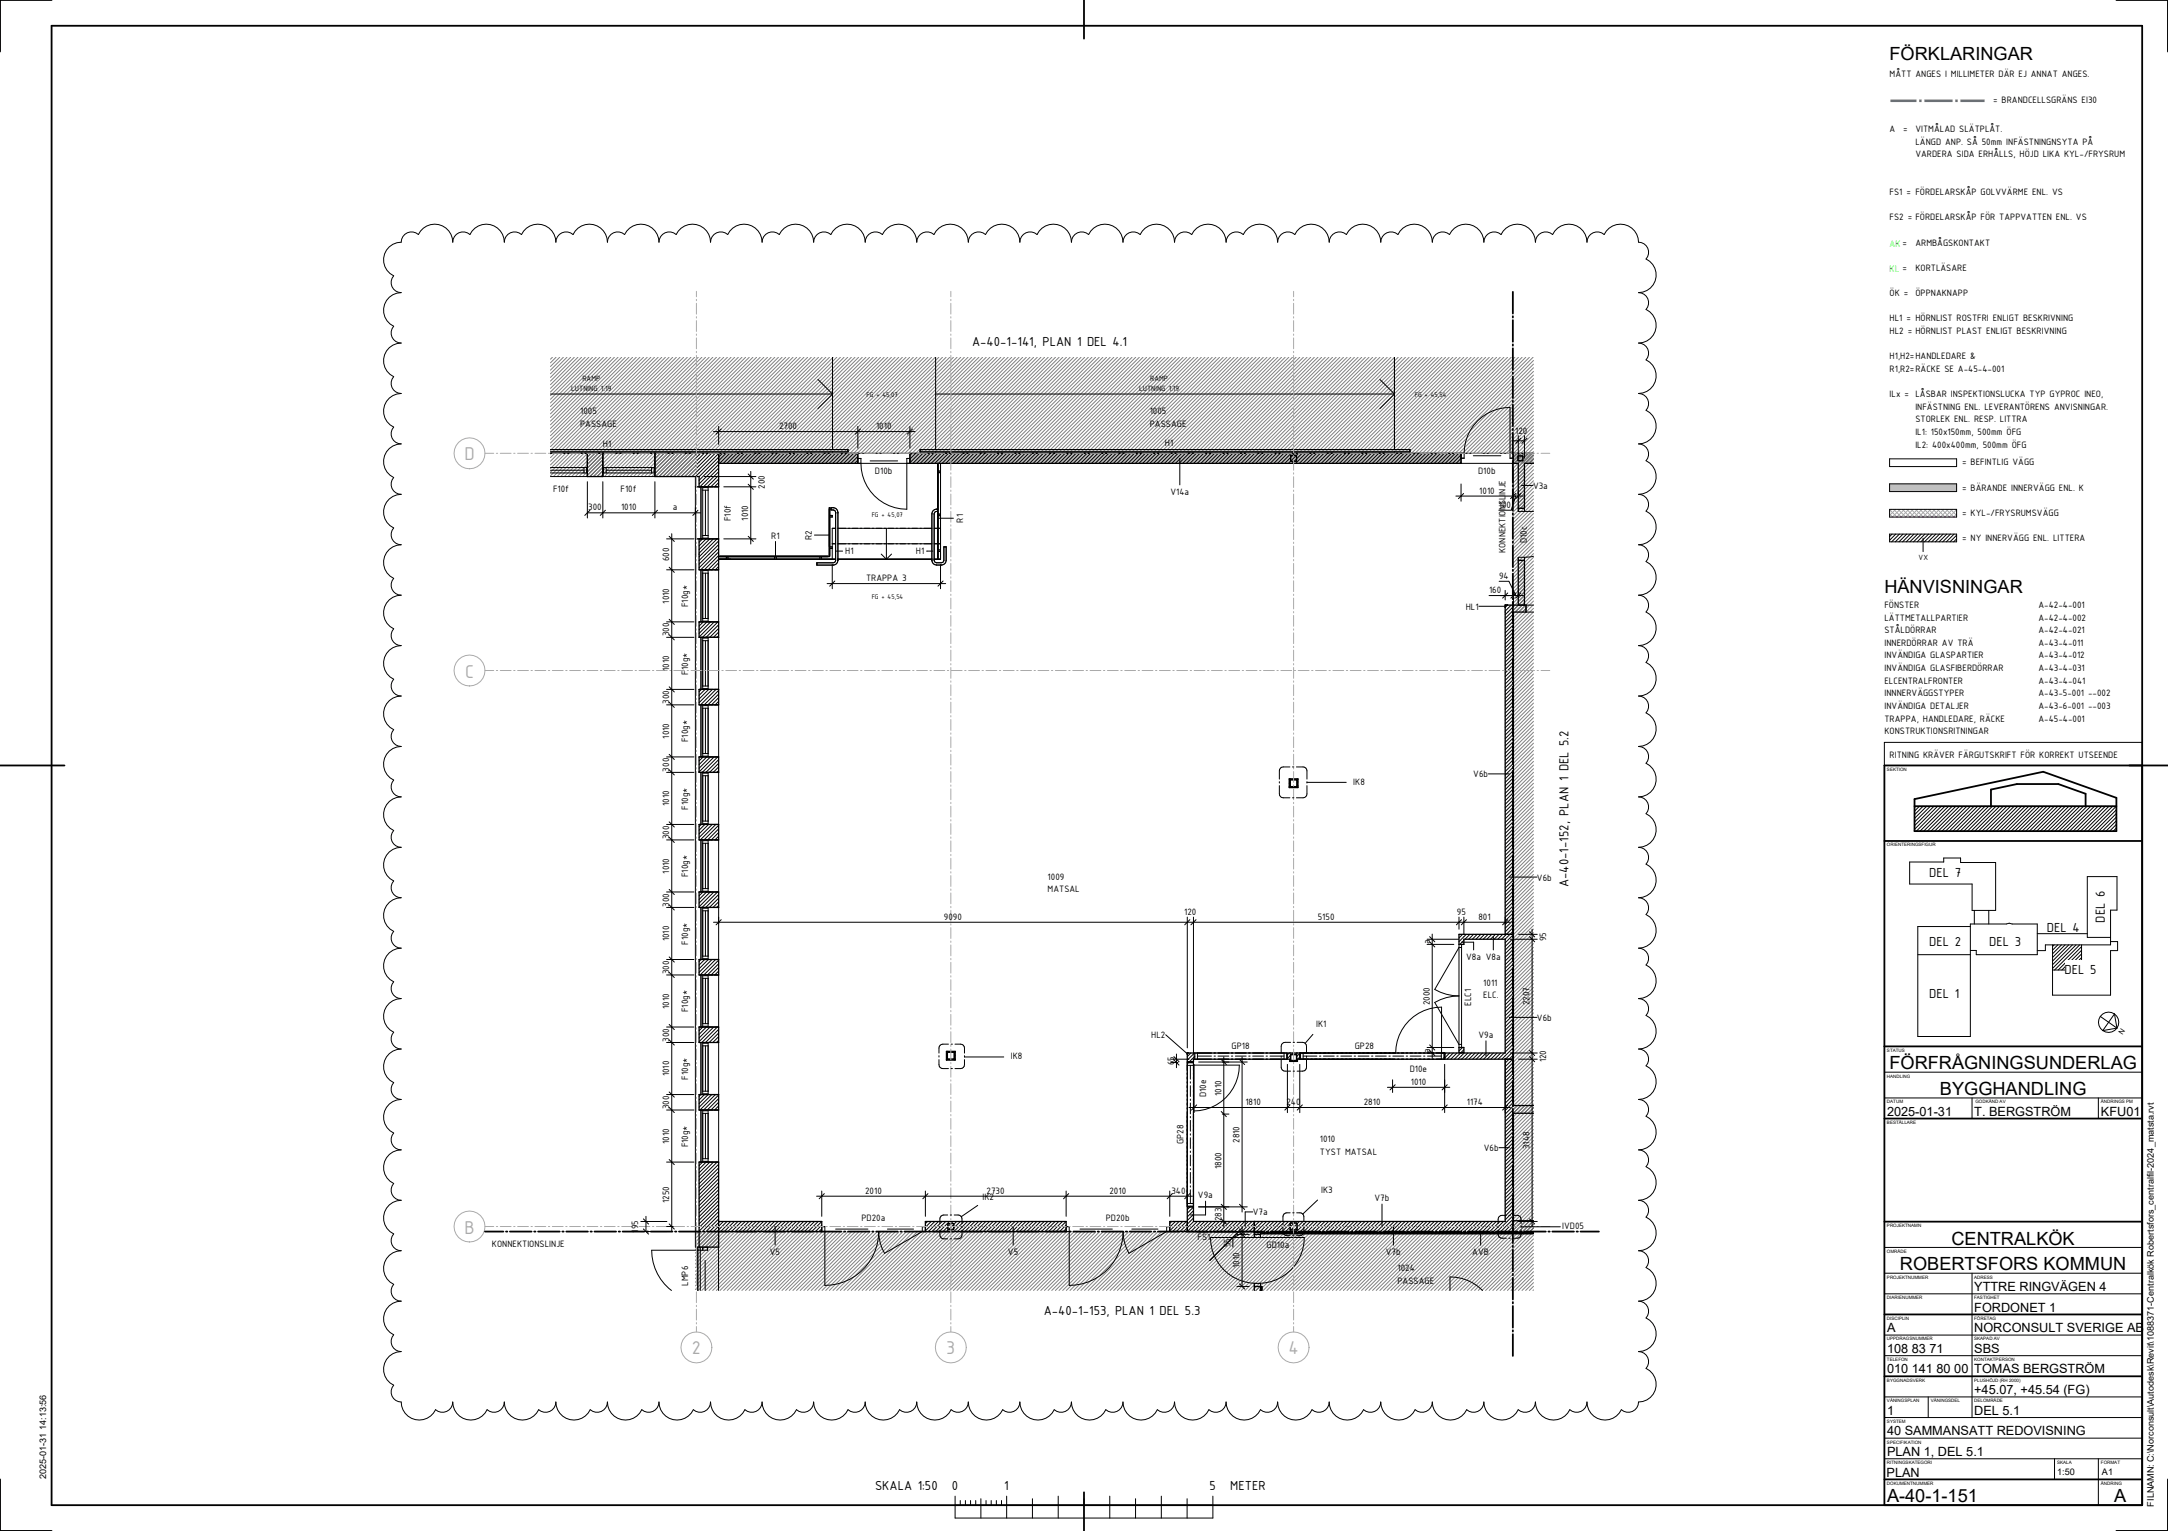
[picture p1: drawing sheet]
<svg xmlns="http://www.w3.org/2000/svg" width="841mm" height="594mm" viewBox="0 0 841 594" stroke-linecap="round" stroke-linejoin="round" font-family="sans-serif">
<defs><g id="words">
<g font-size="7.8" fill="#aaa">
<text x="180.2" y="178.6">D</text>
<text x="180.5" y="262.9">C</text>
<text x="180.2" y="478.6">B</text>
<text x="268.4" y="525.4">2</text>
<text x="367.1" y="525.4">3</text>
<text x="499.8" y="525.4">4</text>
</g>
<g font-size="7.1">
<text x="733" y="23.4">FÖRKLARINGAR</text>
<text x="731" y="230.1">HÄNVISNINGAR</text>
<text x="732.9" y="414.9">FÖRFRÅGNINGSUNDERLAG</text>
<text x="752.5" y="424.9">BYGGHANDLING</text>
<text x="757" y="482.9">CENTRALKÖK</text>
<text x="737" y="492.9">ROBERTSFORS KOMMUN</text>
<text x="732" y="582.6">A-40-1-151</text>
<text x="820.1" y="582.6">A</text>
</g>
<g font-size="5.5">
<text x="377.1" y="134.1">A-40-1-141, PLAN 1 DEL 4.1</text>
<text x="748.4" y="340.4">DEL 7</text>
<text x="608.5" y="344.2" transform="rotate(-90 608.5 344.2)">A-40-1-152, PLAN 1 DEL 5.2</text>
<text x="816.5" y="357.9" transform="rotate(-90 816.5 357.9)">DEL 6</text>
<text x="794" y="361.7">DEL 4</text>
<text x="748.4" y="367.1">DEL 2</text>
<text x="771.7" y="367.1">DEL 3</text>
<text x="800.9" y="377.7">DEL 5</text>
<text x="748.4" y="387.3">DEL 1</text>
<text x="404.9" y="510.3">A-40-1-153, PLAN 1 DEL 5.3</text>
<text x="339.4" y="578.3">SKALA 1:50</text>
<text x="369.2" y="578.3">0</text>
<text x="389.6" y="578.3">1</text>
<text x="469.2" y="578.3">5</text>
<text x="477.2" y="578.3">METER</text>
</g>
<g font-size="4.9">
<text x="732" y="432.9">2025-01-31</text>
<text x="765.8" y="432.9">T. BERGSTRÖM</text>
<text x="815" y="432.9">KFU01</text>
<text x="765.8" y="500.9">YTTRE RINGVÄGEN 4</text>
<text x="765.8" y="508.9">FORDONET 1</text>
<text x="732" y="516.9">A</text>
<text x="765.8" y="516.9">NORCONSULT SVERIGE AB</text>
<text x="732" y="524.9">108 83 71</text>
<text x="765.8" y="524.9">SBS</text>
<text x="732" y="532.9">010 141 80 00</text>
<text x="765.8" y="532.9">TOMAS BERGSTRÖM</text>
<text x="765.8" y="540.9">+45.07, +45.54 (FG)</text>
<text x="732" y="548.9">1</text>
<text x="765.8" y="548.9">DEL 5.1</text>
<text x="732" y="556.9">40 SAMMANSATT REDOVISNING</text>
<text x="732" y="564.9">PLAN 1, DEL 5.1</text>
<text x="731.8" y="572.9">PLAN</text>
</g>
<g font-size="3.9">
<text x="733" y="30.1">MÅTT ANGES I MILLIMETER DÄR EJ ANNAT ANGES.</text>
<text x="773.2" y="40">= BRANDCELLSGRÄNS EI30</text>
<text x="733" y="51.3">A</text>
<text x="738.3" y="51.3">=</text>
<text x="743" y="51.3">VITMÅLAD SLÄTPLÅT.</text>
<text x="743" y="56.2">LÄNGD ANP. SÅ 50mm INFÄSTNINGNSYTA PÅ</text>
<text x="743" y="61.1">VARDERA SIDA ERHÅLLS, HÖJD LIKA KYL-/FRYSRUM</text>
<text x="733" y="75.8">FS1 =</text>
<text x="743" y="75.8">FÖRDELARSKÅP GOLVVÄRME ENL. VS</text>
<text x="733" y="85.5">FS2 =</text>
<text x="743" y="85.5">FÖRDELARSKÅP FÖR TAPPVATTEN ENL. VS</text>
<text x="738" y="95.3">=</text>
<text x="743" y="95.3">ARMBÅGSKONTAKT</text>
<text x="738" y="105.1">=</text>
<text x="743" y="105.1">KORTLÄSARE</text>
<text x="733" y="114.9">ÖK =</text>
<text x="743" y="114.9">ÖPPNAKNAPP</text>
<text x="733" y="124.7">HL1 =</text>
<text x="743" y="124.7">HÖRNLIST ROSTFRI ENLIGT BESKRIVNING</text>
<text x="733" y="129.6">HL2 =</text>
<text x="743" y="129.6">HÖRNLIST PLAST ENLIGT BESKRIVNING</text>
<text x="733" y="139.4">H1,H2=</text>
<text x="743" y="139.4">HANDLEDARE &amp;</text>
<text x="733" y="144.3">R1,R2=</text>
<text x="743" y="144.3">RÄCKE SE A-45-4-001</text>
<text x="733" y="154.1">ILx =</text>
<text x="743" y="154.1">LÅSBAR INSPEKTIONSLUCKA TYP GYPROC INEO,</text>
<text x="225" y="160.6">1005</text>
<text x="446" y="160.6">1005</text>
<text x="743" y="159">INFÄSTNING ENL. LEVERANTÖRENS ANVISNINGAR.</text>
<text x="225" y="165.5">PASSAGE</text>
<text x="302.2" y="166.5">2700</text>
<text x="339.9" y="166.5">1010</text>
<text x="446" y="165.5">PASSAGE</text>
<text x="743" y="163.9">STORLEK ENL. RESP. LITTRA</text>
<text x="233.9" y="173.3">H1</text>
<text x="451.9" y="173.1">H1</text>
<text x="587.8" y="168.5">120</text>
<text x="743" y="168.7">IL1: 150x150mm, 500mm ÖFG</text>
<text x="743" y="173.6">IL2: 400x400mm, 500mm ÖFG</text>
<text x="339.4" y="183.9">D10b</text>
<text x="573.4" y="183.9">D10b</text>
<text x="761.1" y="180.5">= BEFINTLIG VÄGG</text>
<text x="214.5" y="191">F10f</text>
<text x="240.7" y="191">F10f</text>
<text x="296.7" y="189.5" transform="rotate(-90 296.7 189.5)">200</text>
<text x="454" y="192">V14a</text>
<text x="573.8" y="191.5">1010</text>
<text x="594.7" y="189.7">V3a</text>
<text x="761.1" y="190.3">= BÄRANDE INNERVÄGG ENL. K</text>
<text x="581.4" y="197">100</text>
<text x="228.2" y="198">300</text>
<text x="240.9" y="198">1010</text>
<text x="261" y="198">a</text>
<text x="283.5" y="202.2" transform="rotate(-90 283.5 202.2)">F10f</text>
<text x="290.3" y="202" transform="rotate(-90 290.3 202)">1010</text>
<text x="373.7" y="202.7" transform="rotate(-90 373.7 202.7)">R1</text>
<text x="761.1" y="200.1">= KYL-/FRYSRUMSVÄGG</text>
<text x="299.2" y="209">R1</text>
<text x="314.9" y="209.5" transform="rotate(-90 314.9 209.5)">R2</text>
<text x="761.1" y="209.9">= NY INNERVÄGG ENL. LITTERA</text>
<text x="327.9" y="215.1">H1</text>
<text x="355.3" y="215.1">H1</text>
<text x="584" y="214.5" transform="rotate(-90 584 214.5)">KONNEKTIONSLINJE</text>
<text x="592.3" y="210.7" transform="rotate(-90 592.3 210.7)">D10c</text>
<text x="259.6" y="217.7" transform="rotate(-90 259.6 217.7)">600</text>
<text x="335.9" y="225.5">TRAPPA 3</text>
<text x="581.5" y="224.6">94</text>
<text x="577.6" y="230.1">160</text>
<text x="259.6" y="234.2" transform="rotate(-90 259.6 234.2)">1010</text>
<text x="266.9" y="235.5" transform="rotate(-90 266.9 235.5)">F10g*</text>
<text x="568.6" y="236.6">HL1</text>
<text x="731" y="235.9">FÖNSTER</text>
<text x="790.7" y="235.9">A-42-4-001</text>
<text x="731" y="240.8">LÄTTMETALLPARTIER</text>
<text x="731" y="245.7">STÅLDÖRRAR</text>
<text x="790.7" y="240.8">A-42-4-002</text>
<text x="790.7" y="245.7">A-42-4-021</text>
<text x="259.6" y="246.9" transform="rotate(-90 259.6 246.9)">300</text>
<text x="731" y="250.6">INNERDÖRRAR AV TRÄ</text>
<text x="790.7" y="250.6">A-43-4-011</text>
<text x="731" y="255.5">INVÄNDIGA GLASPARTIER</text>
<text x="790.7" y="255.5">A-43-4-012</text>
<text x="259.6" y="260.4" transform="rotate(-90 259.6 260.4)">1010</text>
<text x="266.9" y="261.7" transform="rotate(-90 266.9 261.7)">F10g*</text>
<text x="731" y="260.4">INVÄNDIGA GLASFIBERDÖRRAR</text>
<text x="790.7" y="260.4">A-43-4-031</text>
<text x="731" y="265.3">ELCENTRALFRONTER</text>
<text x="790.7" y="265.3">A-43-4-041</text>
<text x="259.6" y="273.1" transform="rotate(-90 259.6 273.1)">300</text>
<text x="731" y="270.2">INNNERVÄGGSTYPER</text>
<text x="731" y="275.1">INVÄNDIGA DETALJER</text>
<text x="790.7" y="270.2">A-43-5-001 --002</text>
<text x="790.7" y="275.1">A-43-6-001 --003</text>
<text x="731" y="279.9">TRAPPA, HANDLEDARE, RÄCKE</text>
<text x="790.7" y="279.9">A-45-4-001</text>
<text x="259.6" y="286.6" transform="rotate(-90 259.6 286.6)">1010</text>
<text x="266.9" y="287.9" transform="rotate(-90 266.9 287.9)">F10g*</text>
<text x="731" y="284.8">KONSTRUKTIONSRITNINGAR</text>
<text x="733" y="293.9">RITNING KRÄVER FÄRGUTSKRIFT FÖR KORREKT UTSEENDE</text>
<text x="259.6" y="299.3" transform="rotate(-90 259.6 299.3)">300</text>
<text x="525" y="304.4">IK8</text>
<text x="571.5" y="301.6">V6b</text>
<text x="259.6" y="312.8" transform="rotate(-90 259.6 312.8)">1010</text>
<text x="266.9" y="314.1" transform="rotate(-90 266.9 314.1)">F10g*</text>
<text x="259.6" y="325.5" transform="rotate(-90 259.6 325.5)">300</text>
<text x="259.6" y="339" transform="rotate(-90 259.6 339)">1010</text>
<text x="266.9" y="340.3" transform="rotate(-90 266.9 340.3)">F10g*</text>
<text x="406.4" y="341.3">1009</text>
<text x="596.2" y="341.7">V6b</text>
<text x="406.4" y="346.2">MATSAL</text>
<text x="259.6" y="351.7" transform="rotate(-90 259.6 351.7)">300</text>
<text x="366.1" y="356.9">9090</text>
<text x="459.4" y="355.2">120</text>
<text x="511.2" y="356.9">5150</text>
<text x="565.1" y="355.2">95</text>
<text x="573.5" y="356.9">801</text>
<text x="259.6" y="365.2" transform="rotate(-90 259.6 365.2)">1010</text>
<text x="599.7" y="365.2" transform="rotate(-90 599.7 365.2)">95</text>
<text x="266.9" y="366.5" transform="rotate(-90 266.9 366.5)">F10g*</text>
<text x="554.6" y="366.3" transform="rotate(-90 554.6 366.3)">a</text>
<text x="259.6" y="377.9" transform="rotate(-90 259.6 377.9)">300</text>
<text x="568.7" y="372.4">V8a V8a</text>
<text x="575.4" y="382.4">1011</text>
<text x="554.6" y="390" transform="rotate(-90 554.6 390)">2000</text>
<text x="575.4" y="387.3">ELC.</text>
<text x="259.6" y="391.4" transform="rotate(-90 259.6 391.4)">1010</text>
<text x="266.9" y="392.7" transform="rotate(-90 266.9 392.7)">F10g*</text>
<text x="570.6" y="390.1" transform="rotate(-90 570.6 390.1)">ELC1</text>
<text x="593.4" y="390" transform="rotate(-90 593.4 390)">2207</text>
<text x="510.6" y="398.4">IK1</text>
<text x="596.2" y="396.1">V6b</text>
<text x="259.6" y="404.1" transform="rotate(-90 259.6 404.1)">300</text>
<text x="446.6" y="402.9">HL2</text>
<text x="477.7" y="406.9">GP18</text>
<text x="525.5" y="406.9">GP28</text>
<text x="573.5" y="402.8">V9a</text>
<text x="392.1" y="410.9">IK8</text>
<text x="455.4" y="413.4" transform="rotate(-90 455.4 413.4)">65</text>
<text x="554.6" y="408.4" transform="rotate(-90 554.6 408.4)">a</text>
<text x="599.7" y="412.1" transform="rotate(-90 599.7 412.1)">120</text>
<text x="259.6" y="417.6" transform="rotate(-90 259.6 417.6)">1010</text>
<text x="266.9" y="418.9" transform="rotate(-90 266.9 418.9)">F10g*</text>
<text x="546.8" y="415.9">D10e</text>
<text x="467.9" y="425.6" transform="rotate(-90 467.9 425.6)">D10e</text>
<text x="473.8" y="425.2" transform="rotate(-90 473.8 425.2)">1010</text>
<text x="547.3" y="420.9">1010</text>
<text x="259.6" y="430.3" transform="rotate(-90 259.6 430.3)">300</text>
<text x="483.1" y="428.7">1810</text>
<text x="499" y="428.7">240</text>
<text x="529" y="428.7">2810</text>
<text x="569" y="428.7">1174</text>
<text x="259.6" y="443.8" transform="rotate(-90 259.6 443.8)">1010</text>
<text x="459.1" y="444" transform="rotate(-90 459.1 444)">GP28</text>
<text x="480.9" y="443.4" transform="rotate(-90 480.9 443.4)">2810</text>
<text x="512" y="443.2">1010</text>
<text x="266.9" y="445.1" transform="rotate(-90 266.9 445.1)">F10g*</text>
<text x="512" y="448.1">TYST MATSAL</text>
<text x="575.6" y="446.7">V6b</text>
<text x="593.4" y="445.8" transform="rotate(-90 593.4 445.8)">3148</text>
<text x="473.8" y="453.5" transform="rotate(-90 473.8 453.5)">1800</text>
<text x="259.6" y="466.6" transform="rotate(-90 259.6 466.6)">1250</text>
<text x="335.6" y="463.2">2010</text>
<text x="381.1" y="465.7">IK2</text>
<text x="382.7" y="463.2">2730</text>
<text x="430.4" y="463.2">2010</text>
<text x="454.4" y="463.2">340</text>
<text x="464.7" y="465">V9a</text>
<text x="512.5" y="463">IK3</text>
<text x="533.2" y="466.1">V7b</text>
<text x="334.2" y="473.7">PD20a</text>
<text x="429" y="473.7">PD20b</text>
<text x="473.8" y="473.7" transform="rotate(-90 473.8 473.7)">283</text>
<text x="486" y="471.6">V7a</text>
<text x="247.6" y="478.3" transform="rotate(-90 247.6 478.3)">195</text>
<text x="606" y="476.8">IVD05</text>
<text x="190.8" y="484">KONNEKTIONSLINJE</text>
<text x="464.5" y="481.2">FS1</text>
<text x="477.3" y="483.8" transform="rotate(-90 477.3 483.8)">55</text>
<text x="491.4" y="484.4">GD10a</text>
<text x="298.6" y="486.9">V5</text>
<text x="391" y="486.9">V5</text>
<text x="537.6" y="486.9">V7b</text>
<text x="571.1" y="487">AVB</text>
<text x="480.9" y="492" transform="rotate(-90 480.9 492)">1010</text>
<text x="542.1" y="493.2">1024</text>
<text x="266.9" y="498.9" transform="rotate(-90 266.9 498.9)">LMP6</text>
<text x="542.1" y="498.1">PASSAGE</text>
</g>
<g font-size="3.9" fill="#0f0">
<text x="733" y="95.7">AK</text>
<text x="733" y="105.5">KL</text>
</g>
<g font-size="3.5">
<text x="17.9" y="573.8" transform="rotate(-90 17.9 573.8)">2025-01-31 14:13:56</text>
<text x="798" y="572.3">1:50</text>
<text x="815.4" y="572.3">A1</text>
<text x="835.5" y="584.5" transform="rotate(-90 835.5 584.5)">FILNAMN: C:\Norconsult\Autodesk\Revit\1088371-Centralkök Robertsfors_centralfil-2024_matsta.rvt</text>
</g>
<g font-size="3.2">
<text x="225.9" y="147.8">RAMP</text>
<text x="446.2" y="147.8">RAMP</text>
<text x="221.6" y="151.8">LUTNING 1:19</text>
<text x="441.9" y="151.8">LUTNING 1:19</text>
<text x="744.3" y="217.2">VX</text>
</g>
<g font-size="2.8">
<text x="336.2" y="154">FG + 45,07</text>
<text x="548.8" y="154">FG + 45,54</text>
<text x="338.2" y="200.6">FG + 45,07</text>
<text x="338.2" y="232.4">FG + 45,54</text>
<text x="823.4" y="401.7" transform="rotate(-56 823.4 401.7)">N</text>
</g>
<g font-size="1.8">
<text x="732" y="299.1">SEKTION</text>
<text x="732" y="328.4">ORIENTERINGSFIGUR</text>
<text x="732" y="408.1">STATUS</text>
<text x="732" y="418.1">HANDLING</text>
<text x="732" y="428.1">DATUM</text>
<text x="766.3" y="428.1">GODKÄND AV</text>
<text x="815" y="428.1">ÄNDRINGS PM</text>
<text x="732" y="436.1">BESTÄLLARE</text>
<text x="732" y="476.1">PROJEKTNAMN</text>
<text x="732" y="486.1">OMRÅDE</text>
<text x="732" y="496.1">PROJEKTNUMMER</text>
<text x="765.8" y="496.1">ADRESS</text>
<text x="732" y="504.1">DIARIENUMMER</text>
<text x="765.8" y="504.1">FASTIGHET</text>
<text x="732" y="512.1">DISCIPLIN</text>
<text x="765.8" y="512.1">FÖRETAG</text>
<text x="732" y="520.1">UPPDRAGSNUMMER</text>
<text x="765.8" y="520.1">SKAPAD AV</text>
<text x="732" y="528.1">TELEFON</text>
<text x="765.8" y="528.1">KONTAKTPERSON</text>
<text x="732" y="536.1">BYGGNADSVERK</text>
<text x="765.8" y="536.1">PLUSHÖJD (RH 2000)</text>
<text x="732" y="544.1">VÅNINGSPLAN</text>
<text x="749" y="544.1">VÅNINGSDEL</text>
<text x="765.8" y="544.1">DELOMRÅDE</text>
<text x="732" y="552.1">SYSTEM</text>
<text x="732" y="560.1">SPECIFIKATION</text>
<text x="732" y="568.1">RITNINGSKATEGORI</text>
<text x="798" y="568.1">SKALA</text>
<text x="815" y="568.1">FORMAT</text>
<text x="732" y="576.1">DOKUMENTNUMMER</text>
<text x="815" y="576.1">ÄNDRING</text>
</g>
</g></defs>
<path d="M733.3 38.6v1h10.2v-1zM760.5 38.6v1h9.4v-1zM758.5 38.6v1h1v-1zM744.5 38.6v1h1v-1zM746.5 38.6v1h11v-1z" fill="#0080ff"/>
<path d="M733 187.7h26v3h-26z" fill="#c0c0c0"/>
<g fill="#fff">
<path d="M733 207.2h26v3h-26z"/>
<path d="M733 178h26v3h-26z"/>
<path d="M733 197.6h26v3h-26z"/>
</g>
<g fill="none" stroke="#000" stroke-width=".39">
<path d="M733 178h26v3h-26zM733 187.7h26v3h-26zM733 197.6h26v3h-26zM733 207.2h26v3h-26zM734 207.2l-1 1M735.4 207.2l-2.4 2.4M736.8 207.2l-3 3M738.2 207.2l-3 3M739.6 207.2l-3 3M741.1 207.2l-3 3M742.5 207.2l-3 3M743.9 207.2l-3 3"/>
<path d="M745.3 207.2l-3 3M746 208.8v5.2M746.7 207.2l-3 3M748.1 207.2l-3 3M749.5 207.2l-3 3M750.9 207.2l-3 3M752.4 207.2l-3 3M753.8 207.2l-3 3M755.2 207.2l-3 3M756.6 207.2l-3 3M758 207.2l-3 3M759 207.7l-2.6 2.5"/>
<path d="M759 209.1l-1.2 1.1"/>
</g>
<g fill="none" stroke="#f0f" stroke-width=".39">
<path d="M733 199.4l1.2 1.2M733 197.7l2.9 2.9M733.7 197.6l-.7 .7M734.6 197.6l3 3M735.4 197.6l-2.4 2.4M736.3 197.6l3 3M737.1 197.6l-3 3M738 197.6l3 3M738.8 197.6l-3 3M739.7 197.6l3 3M740.5 197.6l-3 3M741.4 197.6l3 3"/>
<path d="M742.2 197.6l-3 3M743.1 197.6l3 3M743.9 197.6l-3 3M744.8 197.6l3 3M745.6 197.6l-3 3M746.5 197.6l3 3M747.3 197.6l-3 3M748.2 197.6l3 3M749 197.6l-3 3M749.8 197.6l3 3M750.7 197.6l-3 3M751.5 197.6l3 3"/>
<path d="M752.3 197.6l-3 3M753.2 197.6l3 3M754 197.6l-3 3M754.9 197.6l3 3M755.7 197.6l-3 3M756.6 197.6l2.4 2.4M757.4 197.6l-3 3M758.3 197.6l.7 .7M759 197.8l-2.9 2.8M759 199.5l-1.2 1.1"/>
</g>
<g fill="#fff">
<path d="M269.8 299.5l2.1 .2v20.2h-.7v6h.7v20.2h-.7v6h.7v20.2h-.7v6h.7v20.2h-.7v6h.7v20.2h-.7v6h.7v20.2h-.7v33h-1.4z"/>
<path d="M363 174.8l177.9 .1z"/>
<path d="M356.9 174.8l6 .1z"/>
<path d="M541 174.8l5.9 .1z"/>
<path d="M272.6 352.4h2.1v19.6h-2.1z"/>
<path d="M272.6 378.6h2.1v19.6h-2.1z"/>
<path d="M272.6 404.8h2.1v19.6h-2.1z"/>
<path d="M272.6 431h2.1v19.6h-2.1z"/>
<path d="M213.5 174.8l109.4 .1z"/>
<path d="M323 174.8l5.9 .1z"/>
<path d="M566.9 408.5h17v2.4h-17z"/>
<path d="M560.1 408.5l.1 1.9z"/>
<path d="M272.6 484.1h1.9v1h-1.9z"/>
<path d="M272.6 326.2h2.1v19.6h-2.1z"/>
<path d="M272.6 300h2.1v19.6h-2.1z"/>
<path d="M272.6 273.8h2.1v19.6h-2.1z"/>
<path d="M583.9 237.5h3.2v125h-3.2z"/>
<path d="M272.6 189.2h2.1v19.6h-2.1z"/>
<path d="M272.6 247.6h2.1v19.6h-2.1z"/>
<path d="M272.6 221.4h2.1v19.6h-2.1z"/>
<path d="M213.5 175.9h14.3v9h-14.3v-1.4h14v-2.1h-14z"/>
<path d="M213.5 181.4h14v2.1h-14z"/>
<path d="M234.1 181.4h19.6v2.1h-19.6z"/>
<path d="M587.1 428.9h7.8v3h-7.8z"/>
<path d="M463.5 408.5h35.6v2.4h-35.6z"/>
<path d="M567.9 362.5h16v1.9h-16z"/>
<path d="M461.1 412.2l1.9 .1z"/>
<path d="M460.6 412.3h2.4v55.6h-2.4z"/>
<path d="M486.6 473.9h100.3v4.2h-100.3z"/>
<path d="M504.5 408.5h55.6v2.4h-55.6z"/>
<path d="M460.6 473.9h26v3.9h-26z"/>
<path d="M269.8 215.1h1.4v6h.7v20.2h-.7v6h.7v20.2h-.7v6h.7v20.2h-.7v5.8h-1.4z"/>
<path d="M269.8 188.9h2.1v20.2h-2.1z"/>
<path d="M583.9 362.5h3.2v48.4h-3.2z"/>
<path d="M583.9 410.9h3.2v62.7l-.2 .3h-3z"/>
<path d="M500.3 408.5h.3v3.3h-.3z"/>
<path d="M500.6 411.5h2.4v.3h-2.4z"/>
<path d="M503 408.5h.3v3.3h-.3z"/>
<path d="M500.6 408.5h2.4v.6h-2.4z"/>
<path d="M500.1 305.3h3.4v.3h-3.4z"/>
<path d="M500.1 302.2h.3v3.1h-.3z"/>
<path d="M500.4 302.2h3.1v.3h-3.1z"/>
<path d="M503.2 302.5h.3v2.8h-.3z"/>
<path d="M500.5 302.5v2.7h2.6v-2.7zM500.6 302.6h2.4v2.5h-2.4z"/>
<path d="M500.7 409.2v2.2h2.2v-2.2zM500.8 409.3h2v2h-2z"/>
<path d="M367.5 408.3v2.6h2.7v-2.6zM367.6 408.4h2.5v2.4h-2.5z"/>
<path d="M271.2 450.9v33h7.6v-33zM271.2 424.7v6h7.6v-6zM271.2 398.5v6h7.6v-6zM271.2 372.3v6h7.6v-6zM271.2 346.1v6h7.6v-6zM271.2 319.9v6h7.6v-6zM271.2 299.5v.2h7.6v-.2z"/>
<path d="M271.9 404.5v20.2h6.9v-20.2zM272.6 404.8h2.1v19.6h-2.1z"/>
<path d="M271.9 378.3v20.2h6.9v-20.2zM272.6 378.6h2.1v19.6h-2.1z"/>
<path d="M271.9 352.1v20.2h6.9v-20.2zM272.6 352.4h2.1v19.6h-2.1z"/>
<path d="M271.9 430.7v20.2h6.9v-20.2zM272.6 431h2.1v19.6h-2.1z"/>
<path d="M271.9 325.9v20.2h6.9v-20.2zM272.6 326.2h2.1v19.6h-2.1z"/>
<path d="M271.9 299.7v20.2h6.9v-20.2zM272.6 300h2.1v19.6h-2.1z"/>
<path d="M278.8 216v1h3v-1zM282.4 216v1h18.1v-1zM301.1 216v1h17v-1zM318.7 216v1h4.1v-4.2h-1v3.1zM278.8 179.8v36h42.9v-18.8l.1 3h1v.6h-1v11.6h1v-7.2h1.4l-.1-6.6a1.45 1.45 0 0 0-1.7-.6v-.8a2.04 2.04 0 0 1 2.6 1.8v6.2h36.5l.1-6.2 .7-.9 1.4-.4v-17.7h-10.7v-3.9h9.9v-.6h-6v-.9h6v-35.8h-40v35.8l6 .1v.8h-6v.6h9.9v3.9zM362.6 198.7l-.2 .9v5.4h1.3v-6.6zM363.8 200.1v4.9h1v-4.9zM363.8 183.4v16.1h1v-16.1zM363.8 179.8v3h1v-3zM351.8 177.9h1v1.9h-1zM333 177.9h1v1.9h-1z"/>
<path d="M213.5 175.3v.6h109.4v-.6zM213.5 138.6v35.8h109.4v-35.8z"/>
<path d="M362.9 175.3v.6h178v-.6zM362.9 138.6v35.8h178v-35.8z"/>
<path d="M541 174.9v.4h5.9v-.4zM541 174.4v.4h5.9v-.4z"/>
<path d="M540.9 174.9v.4zM540.9 174.5l.1 .3z"/>
<path d="M363 174.9v.4h177.9v-.4zM363 174.4v.4h177.9v-.4z"/>
<path d="M362.9 174.9l.1 .4zM362.9 174.5l.1 .3z"/>
<path d="M356.9 174.9v.4h6v-.4zM356.9 174.4v.4h6v-.4z"/>
<path d="M278.8 217v256.9h40v3.9h-40v6.1h-8.1v16.8h215.9v-1.6h2.9v1.6h105.4v-22.1h-105.9v.3h-2.4v-.7l2.4-.1h-2.4v-.3h-32.8v-3.9h6.8v-61.6l.5-.1h1.9v61.7h120.9v-63h-23.5v-2.4h23.5v-44.1h-16v2h-1.9v-3.9h17.9v-127.8l5.1 .1v-17.4h2.4v17.4h3.5v-55h-3.5v17.4h-2.4v-17.4h-2v-3.9h7.9v-37.3h-54v35.8l6 .1v.8h-6v.6h25.9v3.9h-202v37.2h-2.4v.4l.3 .7 .6 .2h1.9l.7-.3 .3-.6v-5.2h.8v5.3l-.6 1.3a3.4 3.4 0 0 1-3.2 .4l-1.3-.6-.4-1.6h-36.5l-.3 1.5-.9 .7h-6.9v-.8h6.3a1.06 1.06 0 0 0 1-1.4zM486.6 497.9h2.4v1h-2.4zM272.6 484.1h1.9v1h-1.9zM486.6 479.1h2.4v1h-2.4zM359 473.9h54.6v3.9h-54.6zM357.8 475.9h1v1.9h-1zM452.6 475.9h1v1.9h-1zM413.8 475.9h1v1.9h-1zM319 475.9h1v1.9h-1zM587.1 431.9v41.7h7.8v-41.7zM587.1 237.5v191.4h7.8v-191.4zM460.5 408.5h99.7v1.9l-.1 .5h-56.8v.9h-3v-.9h-37.3v1.1h-2.4zM500.6 411.3l.3 .2zM503 411.3l-.2 .2zM500.8 409.3v2h2v-2zM367.1 407.9h3.4v3.4h-3.4zM370.2 410.8l-.2 .2zM367.4 410.8l.3 .2zM367.6 408.4v2.4h2.5v-2.4zM502.8 409.1l.2 .3zM500.6 409.1v.3l.3-.3zM367.4 408.2v.3l.3-.3zM370 408.2l.2 .3zM566 406.4h1.9v2h-1.9zM500.1 302.2h3.4v3.4h-3.4zM503.2 305l-.2 .3zM500.4 305l.3 .3zM500.6 302.6v2.5h2.4v-2.5zM503 302.5l.2 .2zM500.4 302.5v.2l.3-.2zM589 216.2h2.4v1h-2.4zM589 197.4h2.4v1h-2.4zM567 175.9h1v1.9h-1zM585.8 175.9h1v1.9h-1z"/>
<path d="M589 217.4v17.4h2.4v-17.4zM589 179.8v17.4h2.4v-17.4z"/>
<path d="M585.8 175.9v1.9h1v-1.9zM567 175.9v1.9h1v-1.9z"/>
<path d="M333 177.9v1.9h1v-1.9zM351.8 177.9v1.9h1v-1.9z"/>
<path d="M323 174.9v.4h5.9v-.4zM323 174.4v.4h5.9v-.4z"/>
<path d="M322.9 174.9v.4zM322.9 174.5l.1 .3z"/>
<path d="M213.5 174.9v.4h109.4v-.4zM213.5 174.4v.4h109.4v-.4z"/>
<path d="M486.6 499.1v1.6h2.4v-1.6zM486.6 478.2v.7h2.4v-.7z"/>
<path d="M589 216.2v1h2.4v-1zM589 197.4v1h2.4v-1z"/>
<path d="M486.6 497.9v1h2.4v-1zM486.6 479.1v1h2.4v-1z"/>
<path d="M460.6 467.9v6h2.4v-6zM460.6 410.9v1.1h2.4v-1.1z"/>
<path d="M254 175.9v9h17.2v-9zM227.8 175.9v9h6v-9z"/>
<path d="M233.8 175.9v9h20.2v-9zM234.1 181.4h19.6v2.1h-19.6z"/>
<path d="M566 406.4v2h1.9v-2zM566 362.5v3.9h1.9v-3.9z"/>
<path d="M357.8 475.9v1.9h1v-1.9zM319 475.9v1.9h1v-1.9z"/>
<path d="M452.6 475.9v1.9h1v-1.9zM413.8 475.9v1.9h1v-1.9z"/>
<path d="M271.2 293.7v5.8h7.6v-5.8zM271.2 267.5v6h7.6v-6zM271.2 241.3v6h7.6v-6zM271.2 215.1v6h7.6v-6z"/>
<path d="M271.9 273.5v20.2h6.9v-20.2zM272.6 273.8h2.1v19.6h-2.1z"/>
<path d="M271.9 247.3v20.2h6.9v-20.2zM272.6 247.6h2.1v19.6h-2.1z"/>
<path d="M271.9 221.1v20.2h6.9v-20.2zM272.6 221.4h2.1v19.6h-2.1z"/>
<path d="M453.8 473.9v3.9h6.8v-3.9zM278.8 473.9v3.9h40v-3.9zM359 473.9v3.9h54.6v-3.9z"/>
<path d="M269.8 209.1v6h1.4v-6zM269.8 184.9v4h1.4v-4z"/>
<path d="M271.2 209.1v6h7.6v-6zM271.2 175.9v13h7.6v-13z"/>
<path d="M271.9 188.9v20.2h6.9v-20.2zM272.6 189.2h2.1v19.6h-2.1z"/>
<path d="M503.3 408.5v2.4h1.2v-2.4zM560.4 408.5v2.4h6.5v-2.4z"/>
<path d="M460.6 408.5v2.4h2.9v-2.4zM499.1 408.5v2.4h1.2v-2.4z"/>
</g>
<path d="M353 175.9v3.9h213.8v-3.9zM278.8 175.9v3.9h54v-3.9zM587 175.9v3.9h7.9v-3.9z" fill="#c0c0c0"/>
<g fill="#fff">
<path d="M367.1 411h3.4v.3h-3.4z"/>
<path d="M367.1 407.9h.3v3.1h-.3z"/>
<path d="M367.4 407.9h3.1v.3h-3.1z"/>
<path d="M370.2 408.2h.3v2.8h-.3z"/>
<path d="M322.4 197.4l.8 .1z"/>
<path d="M324.6 199v17.7l.4 .1-.8 .1 .4-.2z"/>
<path d="M324.2 216.8h.7l.1 .5h-.8z"/>
<path d="M316.9 218.8l6.3 .1z"/>
<path d="M363.3 197.9l.4 .1z"/>
<path d="M361.9 199.4l.1 17.3 .4 .2-.9-.2h.4z"/>
<path d="M362.2 198.4l-.3 1a1.72 1.72 0 0 1 1.4-1.5z"/>
<path d="M361.6 216.8h.7l.1 .5h-.9z"/>
<path d="M361.9 217.4a1.67 1.67 0 0 0 1.4 1.4l-1.1-.5z"/>
<path d="M363.3 218.7l1.9 .1z"/>
<path d="M366.5 212.2l.1 5.2z"/>
<path d="M281.8 216h.6v1h-.6z"/>
<path d="M318.1 216h.6v1h-.6z"/>
<path d="M300.5 216h.6v1h-.6z"/>
<path d="M278.8 215.8l42.9 .2z"/>
<path d="M363.8 199.5h1v.6h-1z"/>
<path d="M363.8 182.8h1v.6h-1z"/>
<path d="M363.8 213.4h1v.6h-1z"/>
<path d="M363.7 179.8l.1 37.2z"/>
<path d="M321.8 200h1v.6h-1z"/>
<path d="M321.8 212.2h1v.6h-1z"/>
<path d="M321.7 197l.1 18.9z"/>
<path d="M464.5 477.8l16.1 .1z"/>
<path d="M489 478.1h105.9v.5h-105.9z"/>
<path d="M489 499.1h.5v1.6h-.5z"/>
<path d="M460.5 408.5h.6h-.5v.6z"/>
<path d="M583.9 234.7h1l-1 .1v1z"/>
<path d="M586.9 473.6h8v4.5h-8z"/>
<path d="M583.9 234.8h8.1v2.7h-8.1z"/>
<path d="M592 234.8h2.9v2.7h-2.9z"/>
<path d="M325 205v6h36.5v-6zM322.8 205v6h1.4v-6zM362.4 205v6h1.3v-6zM363.8 205v6h1v-6z"/>
<path d="M363.8 214v3h1v-3zM362.4 211v6h1.3v-6zM325 211v6h36.5v-6zM322.8 211v6h1.4v-6zM363.8 211v2.4h1v-2.4z"/>
<path d="M323.2 197.4a1.66 1.66 0 0 1 1.4 1.4 1.42 1.42 0 0 0-1.4-1.4zM324.4 197.4l.3 .3z"/>
<path d="M324.3 218.9l.3-.3zM324.5 217.4a1.47 1.47 0 0 1-1.3 1.5 1.26 1.26 0 0 0 1.3-1.5z"/>
<path d="M316.9 218.9v.3h6.3v-.3zM316.9 218.4v.4l6.3-.1v-.3z"/>
<path d="M324.6 217.4l-.3 .9-1.1 .6v.3a1.84 1.84 0 0 0 1.8-1.8zM324.2 217.4l-.3 .7-.7 .3v.3a1.28 1.28 0 0 0 1.3-1.3z"/>
<path d="M324.2 217.3l.3 .1zM324.6 217.3l.4 .1z"/>
<path d="M324.6 199l.1 17.7h.3v-17.7zM324.2 199v17.7h.4v-17.7z"/>
<path d="M324.6 198.8l.4 .2zM324.2 198.8l.3 .2z"/>
<path d="M323.2 197.5v.4l.7 .2 .3 .7h.3a1.21 1.21 0 0 0-1.3-1.3zM323.2 197v.4a1.43 1.43 0 0 1 1.4 1.4h.4a1.84 1.84 0 0 0-1.8-1.8z"/>
<path d="M322.4 197.5v.4h.8v-.4zM322.4 197v.4h.8v-.4z"/>
<path d="M366.3 218.9l.3-.3zM366.5 217.4l-.4 1-.9 .3a.89 .89 0 0 0 1.2-.5z"/>
<path d="M366.2 212.2v5.2h.3v-5.2zM366.6 212.2v5.2h.4v-5.2z"/>
<path d="M366.6 217.4l-.3 .9-1.1 .5v.4a1.82 1.82 0 0 0 1.8-1.8zM366.2 217.4l-.3 .7-.7 .2v.4a1.28 1.28 0 0 0 1.3-1.3z"/>
<path d="M363.3 218.8v.4h1.9v-.4zM363.3 218.3v.4h1.9v-.4z"/>
<path d="M361.5 217.4a1.84 1.84 0 0 0 1.8 1.8v-.4l-.9-.3-.5-1.1zM362 217.4l.3 .9 1 .4v-.4l-.6-.2-.3-.7z"/>
<path d="M361.5 217.3l.4 .1zM362 217.3l.4 .1z"/>
<path d="M361.5 199.4v17.3h.4v-17.3zM362 199.4v17.3h.4v-17.3z"/>
<path d="M362.3 197.9l-.7 .9-.1 .6h.4a1.34 1.34 0 0 1 1.4-1.5v-.4zM362.4 198.4l-.4 1h.4l.3-.7 .6-.3v-.4z"/>
<path d="M363.3 198v.4h.4v-.4zM363.3 197.5v.4h.4v-.4z"/>
</g>
<g fill="none" stroke="#000" stroke-width=".39">
<path d="M322.9 138.6v35.8M362.9 138.6v35.8M540.9 138.6v35.8M213.5 152.9h109.4M317.3 147.2l5.6 5.7M322.9 152.9l-5.6 5.6M362.9 152.9h178M535.3 147.2l5.6 5.7M540.9 152.9l-5.6 5.6M213.5 175.3h115.4M213.5 174.4h115.4M227.9 175.9l-.1 9h-14.3"/>
<path d="M229.3 175.9l-1.5 1.5M230.8 175.9l-3 2.9M232.2 175.9l-4.4 4.3M233.6 175.9l-5.8 5.7M233.8 177l-6 6M233.8 178.4l-6 6M233.8 179.9l-5 5M233.8 175.9v9h20.2v-9M254.8 175.9l-.8 .7M256.2 175.9l-2.2 2.1M257.6 175.9l-3.6 3.6M259 175.9l-5 5"/>
<path d="M260.5 175.9l-6.5 6.4M261.9 175.9l-7.9 7.8M263.3 175.9l-9 9M264.7 175.9l-9 9M266.1 175.9l-9 9M267.5 175.9l-9 9M268.9 175.9l-9 9M270.4 175.9l-9.1 9M271.8 175.9l-9 9M273.2 175.9l-9 9M274.6 175.9l-9 9M276 175.9l-9 9"/>
<path d="M277.4 175.9l-9 9M278.8 175.9l-9 9v299h2.1M280.3 175.9l-9.1 9M281.7 175.9l-10.5 10.5M283.1 175.9l-3.9 3.9M284.5 175.9l-3.9 3.9M285.9 175.9l-3.9 3.9M287.3 175.9l-3.9 3.9M288.7 175.9l-3.9 3.9M290.2 175.9l-3.9 3.9M291.6 175.9l-3.9 3.9M293 175.9l-3.9 3.9"/>
<path d="M294.4 175.9l-3.9 3.9M295.8 175.9l-3.9 3.9M297.2 175.9l-3.9 3.9M298.6 175.9l-3.9 3.9M300.1 175.9l-3.9 3.9M301.5 175.9l-3.9 3.9M302.9 175.9l-3.9 3.9M304.3 175.9l-3.9 3.9M305.7 175.9l-3.9 3.9M307.1 175.9l-3.9 3.9M308.5 175.9l-3.9 3.9M310 175.9l-3.9 3.9"/>
<path d="M311.4 175.9l-3.9 3.9M312.8 175.9l-3.9 3.9M314.2 175.9l-3.9 3.9M315.6 175.9l-3.9 3.9M317 175.9l-3.9 3.9M318.4 175.9l-3.9 3.9M319.9 175.9l-3.9 3.9M321.3 175.9l-3.9 3.9M322.7 175.9l-3.9 3.9M322.9 175.3v.6h-109.4M324.1 175.9l-3.9 3.9M325.5 175.9l-3.9 3.9"/>
<path d="M326.9 175.9l-3.9 3.9M328.3 175.9l-3.9 3.9M328.9 174.5v.8M328.9 174.4v.9M329.8 175.9l-3.9 3.9M331.2 175.9l-3.9 3.9M332.6 175.9l-3.9 3.9M332.8 177.9h1.2a18 18 0 0 0 17.8 19.7v-19.7h1.2M332.8 177.1l-2.7 2.7M332.8 178.5l-1.3 1.3M332.8 175.9h20.2v3.9h-20.2zM337.5 178.8h10.7"/>
<path d="M353.8 175.9l-.8 .8M355.2 175.9l-2.2 2.2M356.6 175.9l-3.6 3.6M356.9 174.5v.8M356.9 175.3h190M356.9 174.4h190M356.9 174.4v.9M358 175.9l-3.9 3.9M359.4 175.9l-3.9 3.9M360.9 175.9l-3.9 3.9M362.3 175.9l-3.9 3.9M362.9 175.3v.6h178v-.6"/>
<path d="M363.7 175.9l-3.9 3.9M364.8 179.8v37.2h-2.4M365.1 175.9l-3.9 3.9M366.5 175.9l-3.9 3.9M367.9 175.9l-3.9 3.9M369.3 175.9l-3.9 3.9M370.8 175.9l-3.9 3.9M372.2 175.9l-3.9 3.9M373.6 175.9l-3.9 3.9M375 175.9l-3.9 3.9M376.4 175.9l-3.9 3.9M377.8 175.9l-3.9 3.9"/>
<path d="M379.2 175.9l-3.9 3.9M380.7 175.9l-3.9 3.9M382.1 175.9l-3.9 3.9M383.5 175.9l-3.9 3.9M384.9 175.9l-3.9 3.9M386.3 175.9l-3.9 3.9M387.7 175.9l-3.9 3.9M389.1 175.9l-3.9 3.9M390.6 175.9l-3.9 3.9M392 175.9l-3.9 3.9M393.4 175.9l-3.9 3.9M394.8 175.9l-3.9 3.9"/>
<path d="M396.2 175.9l-3.9 3.9M397.6 175.9l-3.9 3.9M399 175.9l-3.9 3.9M400.5 175.9l-3.9 3.9M401.9 175.9l-3.9 3.9M403.3 175.9l-3.9 3.9M404.7 175.9l-3.9 3.9M406.1 175.9l-3.9 3.9M407.5 175.9l-3.9 3.9M408.9 175.9l-3.9 3.9M410.4 175.9l-3.9 3.9M411.8 175.9l-3.9 3.9"/>
<path d="M413.2 175.9l-3.9 3.9M414.6 175.9l-3.9 3.9M416 175.9l-3.9 3.9M417.4 175.9l-3.9 3.9M418.8 175.9l-3.9 3.9M420.3 175.9l-3.9 3.9M421.7 175.9l-3.9 3.9M423.1 175.9l-3.9 3.9M424.5 175.9l-3.9 3.9M425.9 175.9l-3.9 3.9M427.3 175.9l-3.9 3.9M428.7 175.9l-3.9 3.9"/>
<path d="M430.2 175.9l-3.9 3.9M431.6 175.9l-3.9 3.9M433 175.9l-3.9 3.9M434.4 175.9l-3.9 3.9M435.8 175.9l-3.9 3.9M437.2 175.9l-3.9 3.9M438.6 175.9l-3.9 3.9M440.1 175.9l-3.9 3.9M441.5 175.9l-3.9 3.9M442.9 175.9l-3.9 3.9M444.3 175.9l-3.9 3.9M445.7 175.9l-3.9 3.9"/>
<path d="M447.1 175.9l-3.9 3.9M448.5 175.9l-3.9 3.9M450 175.9l-3.9 3.9M451.4 175.9l-3.9 3.9M452.8 175.9l-3.9 3.9M454.2 175.9l-3.9 3.9M455.6 175.9l-3.9 3.9M457 175.9l-3.9 3.9M458.4 175.9l-3.9 3.9M459.9 175.9l-3.9 3.9M461.3 175.9l-3.9 3.9M462.7 175.9l-3.9 3.9"/>
<path d="M464.1 175.9l-3.9 3.9M465.5 175.9l-3.9 3.9M466.9 175.9l-3.9 3.9M468.3 175.9l-3.9 3.9M469.8 175.9l-3.9 3.9M471.2 175.9l-3.9 3.9M472.6 175.9l-3.9 3.9M474 175.9l-3.9 3.9M475.4 175.9l-3.9 3.9M476.8 175.9l-3.9 3.9M478.2 175.9l-3.9 3.9M479.7 175.9l-3.9 3.9"/>
<path d="M481.1 175.9l-3.9 3.9M482.5 175.9l-3.9 3.9M483.9 175.9l-3.9 3.9M485.3 175.9l-3.9 3.9M486.7 175.9l-3.9 3.9M488.1 175.9l-3.9 3.9M489.6 175.9l-3.9 3.9M491 175.9l-3.9 3.9M492.4 175.9l-3.9 3.9M493.8 175.9l-3.9 3.9M495.2 175.9l-3.9 3.9M496.6 175.9l-3.9 3.9"/>
<path d="M498 175.9l-3.9 3.9M499.5 175.9l-3.9 3.9M500.7 176.7h2.2v2.3h-2.2zM500.8 176.8h2v2.1h-2zM500.9 175.9l-3.9 3.9M502.3 175.9l-3.9 3.9M503.7 175.9l-3.9 3.9M505.1 175.9l-3.9 3.9M506.5 175.9l-3.9 3.9M507.9 175.9l-3.9 3.9M509.3 175.9l-3.9 3.9M510.8 175.9l-3.9 3.9"/>
<path d="M512.2 175.9l-3.9 3.9M513.6 175.9l-3.9 3.9M515 175.9l-3.9 3.9M516.4 175.9l-3.9 3.9M517.8 175.9l-3.9 3.9M519.2 175.9l-3.9 3.9M520.7 175.9l-3.9 3.9M522.1 175.9l-3.9 3.9M523.5 175.9l-3.9 3.9M524.9 175.9l-3.9 3.9M526.3 175.9l-3.9 3.9M527.7 175.9l-3.9 3.9"/>
<path d="M529.1 175.9l-3.9 3.9M530.6 175.9l-3.9 3.9M532 175.9l-3.9 3.9M533.4 175.9l-3.9 3.9M534.8 175.9l-3.9 3.9M536.2 175.9l-3.9 3.9M537.6 175.9l-3.9 3.9M539 175.9l-3.9 3.9M540.5 175.9l-3.9 3.9M541.9 175.9l-3.9 3.9M543.3 175.9l-3.9 3.9M544.7 175.9l-3.9 3.9"/>
<path d="M546.1 175.9l-3.9 3.9M546.9 174.5v.8M546.9 174.4v.9M547.5 175.9l-3.9 3.9M548.9 175.9l-3.9 3.9M550.4 175.9l-3.9 3.9M551.8 175.9l-3.9 3.9M553.2 175.9l-3.9 3.9M554.6 175.9l-3.9 3.9M556 175.9l-3.9 3.9M557.4 175.9l-3.9 3.9M558.8 175.9l-3.9 3.9"/>
<path d="M560.3 175.9l-3.9 3.9M561.7 175.9l-3.9 3.9M563.1 175.9l-3.9 3.9M564.5 175.9l-3.9 3.9M565.9 175.9l-3.9 3.9M566.8 177.8h1.2a18 18 0 0 1 17.8-19.7v19.7h1.2M566.8 176.4l-3.4 3.4M566.8 177.9l-2 1.9M566.8 179.3l-.5 .5M566.8 175.9h20.2v3.9h-20.2zM571.5 176.8h10.7M587.1 175.9l-.1 .1"/>
<path d="M588.5 175.9l-1.5 1.6M588.9 176.9h1.8v1.9h-1.8zM589 177h1.6v1.7h-1.6zM590 175.9l-3 3M591.4 175.9l-3.9 3.9M592.8 175.9l-3.9 3.9M594.2 175.9l-5.2 5.2M594.9 176.6l-3.2 3.2M594.9 178l-1.8 1.8M594.9 179.4l-.4 .4M213.5 182.4h13M213.5 181.4h14v2.1h-14"/>
<path d="M226.5 181.4v2.1M233.8 181.3l-3.6 3.6M233.8 182.7l-2.2 2.2M233.8 184.1l-.7 .8M234.1 181.4h19.6v2.1h-19.6zM235.1 182.4h17.6M235.1 181.4v2.1M252.7 181.4v2.1M269.8 188.9h9v20.2h-9M271.9 188.9v20.2M272.6 189.2h2.1v19.6h-2.1zM272.6 190.2h2.1"/>
<path d="M273.6 190.2v17.6M278.8 180.2l-7.6 7.6M278.8 181.6l-7.3 7.3M278.8 183l-5.9 5.9M278.8 184.4l-4.5 4.5M278.8 185.8l-3.1 3.1M278.8 187.3l-1.6 1.6M278.8 188.7l-.2 .2M321.8 200h1v.6h-1M322.4 197v.8M322.4 197.9h.8M322.4 197h.8"/>
<path d="M322.4 197v.9M323.2 197h.4M323.2 197.9l.5 .1 .5 .8v18.5M323.2 197a1.84 1.84 0 0 1 1.8 1.8M323.2 197.9h.4M323.7 198l.2 .2M323.8 197.1l.3 .1M324 198.3l.1 .2M324.3 197.4l.2 .2M324.6 199h.1M324.7 197.8l.2 .3M325 198.3v.5"/>
<path d="M325 198.8v18.5M361.5 199.4v17.9M361.6 199l-.1 .3M361.8 198.5l-.2 .3M361.9 199.4h.1M362.1 198l-.2 .3M362.4 199.2v.3M362.5 198.9l-.1 .2M362.6 197.7l-.3 .1M362.8 198.6l-.2 .1M363.2 198.4l-.2 .1M363.3 197.5a1.85 1.85 0 0 0-1.8 1.9"/>
<path d="M363.3 197.5h.4M363.3 197.5l-.5 .1M363.7 198.4a1.05 1.05 0 0 0-1.3 1v17.9M363.7 197.9v.1M363.8 199.5h1M363.8 182.8h1M363.8 183.4h1M591.4 180.1l-2.4 2.4M591.4 181.5l-2.4 2.4M591.4 183l-2.4 2.4M591.4 184.4l-2.4 2.4M591.4 185.8l-2.4 2.4"/>
<path d="M591.4 187.2l-2.4 2.4M591.4 188.6l-2.4 2.4M591.4 190l-2.4 2.4M591.4 191.4l-2.4 2.4M591.4 192.9l-2.4 2.4M591.4 194.3l-2.4 2.4M591.4 195.7l-1.6 1.5M591.4 197.1l-.2 .1M591.4 198.4v-1.2h-2.4v1.2h5.9M272.5 209.1l-1.3 1.3M272.6 207.8h2.1M273.9 209.1l-2.7 2.7"/>
<path d="M275.3 209.1l-4.1 4.1M276.8 209.1l-5.6 5.5M278.2 209.1l-7 7M278.8 209.9l-7.6 7.6M278.8 211.3l-7.6 7.6M278.8 212.7l-7.6 7.6M278.8 214.1l-7 7M278.8 215.5l-5.6 5.6M278.8 218.4l-2.7 2.7M278.8 219.8l-1.3 1.3M281.8 216v1M282.4 216v1"/>
<path d="M300.5 216v1M301.1 216v1M316.9 218.4v.8M316.9 219.2h6.3M318.1 216v1M318.7 216v1M321.7 215.8l-42.9 .2h42.9l.1-19-.1 18.9M321.8 212.2h1M321.8 212.8h1M322.8 211h1.4M323.7 218.2l-.2 .1M323.7 219.2h-.5"/>
<path d="M324 217.9l-.1 .2M324.2 217.4l-.2 .5-.8 .5h-6.3M324.2 216.7v.6M324.2 217h-45.4l-4.1 4.1M324.2 205h-1.4v12M324.2 217.3v.1M324.2 217.4l-.1 .4M324.2 218.9l-.3 .2M324.7 218.5l-.3 .3M324.9 218l-.1 .3M325 217.4v.4M325 217.4a1.84 1.84 0 0 1-1.8 1.8"/>
<path d="M325 216.7v.6M325 217h36.5M325 205h36.5M325 211h36.5M325 217.3v.1M341.8 215l2 2M343.8 205v12M345.8 215l-2 2M361.5 217.4a1.84 1.84 0 0 0 1.8 1.8M361.5 216.7v.6M361.5 217.3v.1M361.5 217.4l.1 .5"/>
<path d="M361.7 218.1l.1 .3M362 218.6l.2 .2M362.4 217.3a.96 .96 0 0 0 .9 1M362.4 216.7v.6M362.4 205h1.3M362.4 211h1.3M362.4 219l.3 .1M362.4 217.7l.2 .2M362.6 218l.3 .2M363 218.3h.3M363 219.2h.3M363.3 219.2h1.9"/>
<path d="M363.7 217v-37.2l.1 37.2M363.8 205h1M363.8 211h1M363.8 200.1h1M363.8 213.4h1M363.8 214h1M365.7 218.2l-.2 .1M365.7 219.1l-.5 .1M366 217.9l-.1 .2M366.2 217.4l-.5 .8-2.4 .1M366.2 217.4l-.1 .4M366.2 212.2h.8v5.2"/>
<path d="M366.2 212.2v5.2M366.2 212.2h.8M366.2 218.9l-.3 .2M366.7 218.5l-.3 .2M366.9 218l-.1 .3M367 217.4v.4M367 217.4a1.84 1.84 0 0 1-1.8 1.8M589 216.2h2.4v1.2h-2.4zM589.4 217.4l-.4 .5M590.8 217.4l-1.8 1.9M591.4 218.3l-2.4 2.4M591.4 219.7l-2.4 2.4"/>
<path d="M594.9 215.8l-3.5 .4M271.2 221.1h7.6v20.2h-7.6M271.9 221.1v20.2M272.6 221.4h2.1v19.6h-2.1zM272.6 222.4h2.1M272.6 240h2.1M273.6 222.4v17.6M583.9 234.7h1l-.9 .1v1zM584.8 234.8l-.9 .9M586.2 234.8l-2.3 2.3M587.1 238.1l-3.2 3.2M587.1 239.6l-3.2 3.2"/>
<path d="M587.6 234.8l-3.7 3.7M591.4 221.1l-2.4 2.4M591.4 222.6l-2.4 2.4M591.4 224l-2.4 2.4M591.4 225.4l-2.4 2.4M591.4 226.8l-2.4 2.4M591.4 228.2l-2.4 2.4M591.4 229.6l-2.4 2.4M591.4 231l-2.4 2.4M591.4 232.5l-7.5 7.4M591.4 233.9l-3.6 3.6M591.9 234.8l-2.7 2.7"/>
<path d="M592 236.1l-1.4 1.4M594.9 234.8h-2.9v2.7h2.9M271.2 247.3h7.6v20.2h-7.6M271.4 241.3l-.2 .2M271.9 247.3v20.2M272.6 247.6h2.1v19.6h-2.1zM272.6 248.6h2.1M272.8 241.3l-1.6 1.6M273.6 248.6v17.6M274.3 241.3l-3.1 3M275.7 241.3l-4.5 4.4M277.1 241.3l-5.9 5.9"/>
<path d="M278.5 241.3l-6 6M278.8 242.4l-4.9 4.9M278.8 243.8l-3.5 3.5M278.8 245.2l-2.1 2.1M278.8 246.7l-.6 .6M587.1 241l-3.2 3.2M587.1 242.4l-3.2 3.2M587.1 243.8l-3.2 3.2M587.1 245.2l-3.2 3.2M587.1 246.6l-3.2 3.2M587.1 248l-3.2 3.2M587.1 249.5l-3.2 3.2"/>
<path d="M587.1 250.9l-3.2 3.2M587.1 252.3l-3.2 3.2M587.1 253.7l-3.2 3.2M587.1 255.1l-3.2 3.2M587.1 256.5l-3.2 3.2M587.1 257.9l-3.2 3.2M587.1 259.4l-3.2 3.2M271.2 273.5h7.6v20.2h-7.6M271.9 273.5v20.2M272.1 267.5l-.9 .9M272.6 273.8h2.1v19.6h-2.1zM272.6 274.8h2.1"/>
<path d="M272.6 266.2h2.1M273.5 267.5l-2.3 2.3M273.6 274.8v17.6M274.9 267.5l-3.7 3.7M276.3 267.5l-5.1 5.1M277.8 267.5l-6 6M278.8 267.9l-5.6 5.6M278.8 269.3l-4.2 4.2M278.8 270.7l-2.8 2.8M278.8 272.1l-1.4 1.4M587.1 260.8l-3.2 3.2M587.1 262.2l-3.2 3.2"/>
<path d="M587.1 263.6l-3.2 3.2M587.1 265l-3.2 3.2M587.1 266.4l-3.2 3.2M587.1 267.8l-3.2 3.2M587.1 269.3l-3.2 3.2M587.1 270.7l-3.2 3.2M587.1 272.1l-3.2 3.2M587.1 273.5l-3.2 3.2M587.1 274.9l-3.2 3.2M587.1 276.3l-3.2 3.2M587.1 277.7l-3.2 3.2M587.1 279.2l-3.2 3.2"/>
<path d="M271.2 299.7h7.6v20.2h-7.6M271.3 293.7l-.1 .1M271.9 299.7v20.2M272.6 300h2.1v19.6h-2.1zM272.6 292.4h2.1M272.8 293.7l-1.6 1.5M274.2 293.7l-3 3M275.6 293.7l-4.4 4.4M277 293.7l-5.8 5.8M278.4 293.7l-6 6M278.8 294.7l-5 5M278.8 296.1l-3.6 3.6"/>
<path d="M278.8 297.6l-2.1 2.1M278.8 299l-.7 .7M587.1 286.2l-3.2 3.2M587.1 287.6l-3.2 3.2M587.1 280.6l-3.2 3.2M587.1 282l-3.2 3.2M587.1 283.4l-3.2 3.2M587.1 284.8l-3.2 3.2M587.1 289.1l-3.2 3.2M587.1 290.5l-3.2 3.2M587.1 291.9l-3.2 3.2M587.1 293.3l-3.2 3.2"/>
<path d="M587.1 294.7l-3.2 3.2M587.1 296.1l-3.2 3.2M587.1 297.5l-3.2 3.2M587.1 299l-3.2 3.2M272 319.9l-.8 .8M272.6 301h2.1M272.6 318.6h2.1M273.4 319.9l-2.2 2.2M273.6 301v17.6M274.8 319.9l-3.6 3.6M276.3 319.9l-5.1 5M277.7 319.9l-6 6"/>
<path d="M500.4 305l-.3 .3M500.4 303.6l-.3 .3M500.4 302.2l-.3 .3M500.6 302.6h2.4v2.5h-2.4zM501.6 305.3l-.3 .3M501.8 302.2l-.3 .3M503 302.5l.2 .2-.1 2.5-2.4 .1-.3-.3M503 302.5h-2.5l-.1 2.5M503 305.3l-.3 .3M503.3 302.2l-.3 .3M503.5 304.8l-.3 .3M503.5 303.3l-.3 .3"/>
<path d="M587.1 300.4l-3.2 3.2M587.1 301.8l-3.2 3.2M587.1 303.2l-3.2 3.2M587.1 304.6l-3.2 3.2M587.1 306l-3.2 3.2M587.1 307.4l-3.2 3.2M587.1 308.9l-3.2 3.2M587.1 310.3l-3.2 3.2M587.1 311.7l-3.2 3.2M587.1 313.1l-3.2 3.2M587.1 314.5l-3.2 3.2M587.1 315.9l-3.2 3.2"/>
<path d="M587.1 317.3l-3.2 3.2M587.1 318.8l-3.2 3.2M271.2 325.9h7.6M271.9 325.9v20.2M272.6 326.2h2.1v19.6h-2.1zM272.6 327.2h2.1M273.6 327.2v17.6M278.8 320.2l-5.7 5.7M278.8 321.6l-4.3 4.3M278.8 323l-2.9 2.9M278.8 324.4l-1.5 1.5M278.8 325.8l-.1 .1"/>
<path d="M278.8 325.9v20.2h-7.5M587.1 320.2l-3.2 3.2M587.1 321.6l-3.2 3.2M587.1 323l-3.2 3.2M587.1 324.4l-3.2 3.2M587.1 325.8l-3.2 3.2M587.1 327.2l-3.2 3.2M587.1 328.7l-3.2 3.2M587.1 330.1l-3.2 3.2M587.1 331.5l-3.2 3.2M587.1 332.9l-3.2 3.2M587.1 334.3l-3.2 3.2"/>
<path d="M587.1 335.7l-3.2 3.2M587.1 337.1l-3.2 3.2M587.1 338.6l-3.2 3.2M587.1 340l-3.2 3.2M271.2 352.1h7.6v20.2h-7.6M271.9 352.1v20.2l-.7 .7M272.6 353.4h2.1M272.6 352.4h2.1v19.6h-2.1zM272.6 344.8h2.1M272.7 346.1l-1.5 1.5M273.6 353.4v17.6M274.1 346.1l-2.9 2.9"/>
<path d="M275.5 346.1l-4.3 4.3M276.9 346.1l-5.7 5.7M278.3 346.1l-6 6M278.8 347.1l-5 5M278.8 348.5l-3.6 3.6M278.8 349.9l-2.2 2.2M278.8 351.3l-.8 .8M587.1 342.8l-3.2 3.2M587.1 345.6l-3.2 3.2M587.1 347l-3.2 3.2M587.1 341.4l-3.2 3.2M587.1 344.2l-3.2 3.2"/>
<path d="M587.1 348.5l-3.2 3.2M587.1 349.9l-3.2 3.2M587.1 351.3l-3.2 3.2M587.1 352.7l-3.2 3.2M587.1 354.1l-3.2 3.2M587.1 355.5l-3.2 3.2M587.1 356.9l-3.2 3.2M587.1 358.4l-3.2 3.2M587.1 359.8l-4.7 4.6M271.2 378.3h7.6v20.2h-7.6M271.9 378.3v20.2M272.6 371h2.1"/>
<path d="M272.6 378.6h2.1v19.6h-2.1zM272.6 379.6h2.1M273.4 372.3l-2.2 2.1M273.6 379.6v17.6M274.8 372.3l-3.6 3.6M276.2 372.3l-5 5M277.6 372.3l-6 6M278.8 372.5l-5.8 5.8M278.8 373.9l-4.4 4.4M278.8 375.3l-3 3M278.8 376.8l-1.5 1.5M278.8 378.2l-.1 .1"/>
<path d="M566 366.4v40M567 367.6h-1l-9.4 16.3a18.8 18.8 0 0 0 9.4 2.5 18.8 18.8 0 0 0-9.4 2.5l9.4 16.3h1M567 366.4v40M567.4 362.5l-1.4 1.4M567.9 364.8l-1.6 1.6M567.9 366.3l-.2 .1M568.8 362.5l-2.8 2.8M570.2 362.5l-1.9 1.9M571.6 362.5l-1.9 1.9M573 362.5l-1.9 1.9M574.4 362.5l-1.9 1.9M575.9 362.5l-1.9 1.9"/>
<path d="M577.3 362.5l-1.9 1.9M578.7 362.5l-1.9 1.9M580.1 362.5l-1.9 1.9M581.5 362.5l-1.9 1.9M582.9 362.5l-1.9 1.9M587.1 378.1l-3.2 3.2M587.1 379.6l-3.2 3.2M587.1 361.2l-3.2 3.2M587.1 373.9l-3.2 3.2M587.1 376.7l-3.2 3.2M587.1 364l-3.2 3.2M587.1 365.4l-3.2 3.2"/>
<path d="M587.1 368.3l-3.2 3.2M587.1 369.7l-3.2 3.2M587.1 372.5l-3.2 3.2M587.1 362.6l-3.2 3.2M587.1 366.8l-3.2 3.2M587.1 371.1l-3.2 3.2M587.1 375.3l-3.2 3.2M272.6 397.2h2.1M272.6 398.5l-1.4 1.4M274 398.5l-2.8 2.8M275.4 398.5l-4.2 4.2M276.9 398.5l-5.7 5.6"/>
<path d="M278.3 398.5l-6 6M278.8 399.4l-5.1 5.1M587.1 389.5l-3.2 3.2M587.1 390.9l-3.2 3.2M587.1 392.3l-3.2 3.2M587.1 395.1l-3.2 3.2M587.1 396.5l-3.2 3.2M587.1 397.9l-3.2 3.2M587.1 399.4l-3.2 3.2M587.1 386.6l-3.2 3.2M587.1 388l-3.2 3.2M587.1 382.4l-3.2 3.2"/>
<path d="M587.1 383.8l-3.2 3.2M587.1 381l-3.2 3.2M587.1 385.2l-3.2 3.2M587.1 393.7l-3.2 3.2M271.2 404.5h7.6v20.2h-7.6M271.9 404.5v20.2M272.6 404.8h2.1v19.6h-2.1zM272.6 405.8h2.1M273.6 405.8v17.6M278.8 400.8l-3.7 3.7M278.8 402.2l-2.3 2.3M278.8 403.6l-.9 .9"/>
<path d="M367.4 408.3l-.3 .3M367.4 409.7l-.3 .3M367.5 408.3h2.7v2.6h-2.7zM367.6 411l-.3 .3M367.6 408.4h2.5v2.4h-2.5zM367.8 407.9l-.3 .3M369 411l-.3 .3M369.2 407.9l-.3 .3M370.5 408l-.3 .3M370.5 409.4l-.3 .3M370.5 410.8l-.4 .5M460.5 409.1h.1"/>
<path d="M460.6 408.5h.5h-.6v.6M460.6 412h2.4v56.2h-2.4zM460.6 413.3h2.4M460.6 412.3h2.4M461.1 412v.3M461.8 413.3v5.4M461.8 419.7v.5M461.9 408.5l-1.3 1.4M463 413.2h17.8a17.8 17.8 0 0 1-17.8 17.8M463 411.8l-.3 .2M463.2 408.5v2.4M463.3 408.5l-2.7 2.8"/>
<path d="M463.5 409.8l-2.2 2.2M464.5 408.5v2.4M464.5 409.7h5.4M469.9 408.5h-6.4v2.4h6.4M470.9 408.5h.6M470.9 410.9h.6M470.9 409.7h.6M472.5 408.5h4.2M472.5 410.9h4.2M472.5 409.7h4.2M477.7 408.5h.5M477.7 410.9h.5"/>
<path d="M477.7 409.7h.5M479.2 408.5h4.2M479.2 410.9h4.2M479.2 409.7h4.2M484.4 408.5h.5M484.4 410.9h.5M484.4 409.7h.5M485.9 408.5h4.2M485.9 410.9h4.2M485.9 409.7h4.2M491.1 408.5h.6M491.1 410.9h.6"/>
<path d="M491.1 409.7h.6M492.7 408.5h6.4v2.4M492.7 410.9h6.4M492.7 409.7h5.4M498.1 408.5v2.4M499.4 408.5v2.4M500.1 408.5l-1 1.1M500.6 409.5l-1.5 1.4M500.6 410.9l-.3 .3M500.7 409.2h2.2v2.2h-2.2zM500.8 409.3h2v2h-2zM501.4 411.5l-.3 .3"/>
<path d="M501.5 408.5l-.5 .6M502.8 411.5l-.3 .3M502.9 408.5l-.5 .6M503.3 411l-.3 .3M504.2 408.5h56.2v2.4h-56.2zM504.4 408.5l-1.4 1.4M504.5 409.8l-1.1 1.1M504.5 408.5v2.4M505.5 409.7h5.4M505.5 408.5v2.4M511.9 409.7h.5M513.4 409.7h4.2"/>
<path d="M518.6 409.7h.5M520.1 409.7h4.2M525.3 409.7h.5M526.8 409.7h4.2M532 409.7h.6M533.6 409.7h4.2M538.8 409.7h.5M540.3 409.7h4.2M541.4 408.5a17.8 17.8 0 0 1 17.8-17.8v17.8M545.5 409.7h.5M547 409.7h4.2M552.2 409.7h.6"/>
<path d="M553.8 409.7h5.3M559.1 408.5v2.4M560.1 410.4h.3M560.1 408.5v2.4M560.9 408.5l-.5 .6M562.3 408.5l-1.9 2M563.8 408.5l-2.4 2.4M565.2 408.5l-2.4 2.4M566.6 408.5l-2.4 2.4M567.3 406.4l-1.3 1.4M567.9 407.3l-1.2 1.1M568 408.5l-2.4 2.4"/>
<path d="M569.4 408.5l-2.4 2.4M570.8 408.5l-2.4 2.4M572.2 408.5l-2.4 2.4M573.7 408.5l-2.4 2.4M575.1 408.5l-2.4 2.4M576.5 408.5l-2.4 2.4M577.9 408.5l-2.4 2.4M579.3 408.5l-2.4 2.4M580.7 408.5l-2.4 2.4M582.1 408.5l-2.4 2.4M583.6 408.5l-2.4 2.4M587.1 400.8l-3.2 3.2"/>
<path d="M587.1 402.2l-3.2 3.2M587.1 403.6l-3.2 3.2M587.1 405l-3.2 3.2M587.1 406.4l-4.5 4.5M587.1 409.3l-3.2 3.2M587.1 410.7l-3.2 3.2M587.1 413.5l-3.2 3.2M587.1 414.9l-3.2 3.2M587.1 416.3l-3.2 3.2M587.1 417.7l-3.2 3.2M587.1 419.2l-3.2 3.2M587.1 407.8l-3.2 3.2"/>
<path d="M587.1 412.1l-3.2 3.2M271.2 430.7h7.6v20.2h-7.6M271.9 424.7l-.7 .6M271.9 430.7v20.2M272.6 431h2.1v19.6h-2.1zM272.6 423.4h2.1M272.6 432h2.1M273.3 424.7l-2.1 2.1M273.6 432v17.6M274.7 424.7l-3.5 3.5M276.1 424.7l-4.9 4.9M277.5 424.7l-6 6"/>
<path d="M278.8 424.8l-5.9 5.9M278.8 426.3l-4.4 4.4M278.8 427.7l-3 3M278.8 429.1l-1.6 1.6M278.8 430.5l-.2 .2M461.8 421.2v4.2M461.8 426.4v.6M461.8 428v4.2M461.8 433.2v.5M461.8 434.7v4.2M461.8 439.9v.5M587.1 433.3l-3.2 3.2"/>
<path d="M587.1 436.1l-3.2 3.2M587.1 437.5l-3.2 3.2M587.1 439l-3.2 3.2M587.1 420.6l-3.2 3.2M587.1 422l-3.2 3.2M587.1 423.4l-3.2 3.2M587.1 424.8l-3.2 3.2M587.1 427.6l-3.2 3.2M587.1 434.7l-3.2 3.2M587.1 426.2l-3.2 3.2M587.2 428.9l-3.3 3.4M588.6 428.9l-4.7 4.8"/>
<path d="M590 428.9l-6.1 6.2M591.5 428.9l-3 3M592.9 428.9l-3 3M594.3 428.9l-3 3M594.9 429.8l-2.2 2.1M594.9 431.2l-.8 .7M272.5 450.9l-1.3 1.3M272.6 449.6h2.1M274 450.9l-2.8 2.7M275.4 450.9l-4.2 4.1M276.8 450.9l-5.6 5.6M278.2 450.9l-7 7"/>
<path d="M278.8 451.7l-7.6 7.6M278.8 453.1l-7.6 7.6M278.8 454.5l-7.6 7.6M278.8 455.9l-7.6 7.6M278.8 457.4l-7.6 7.5M278.8 458.8l-7.6 7.6M461.8 441.4v4.2M461.8 446.6v.5M461.8 448.1v4.2M461.8 453.3v.6M461.8 454.9v4.2M587.1 440.4l-3.2 3.2"/>
<path d="M587.1 441.8l-3.2 3.2M587.1 443.2l-3.2 3.2M587.1 444.6l-3.2 3.2M587.1 446l-3.2 3.2M587.1 447.4l-3.2 3.2M587.1 448.9l-3.2 3.2M587.1 450.3l-3.2 3.2M587.1 451.7l-3.2 3.2M587.1 454.5l-3.2 3.2M587.1 455.9l-3.2 3.2M587.1 457.3l-3.2 3.2M587.1 458.8l-3.2 3.2"/>
<path d="M587.1 453.1l-3.2 3.2M278.8 460.2l-7.6 7.6M278.8 461.6l-7.6 7.6M278.8 463l-7.6 7.6M278.8 464.4l-7.6 7.6M278.8 465.8l-7.6 7.6M278.8 467.3l-7.6 7.5M278.8 468.7l-7.6 7.6M278.8 470.1l-7.6 7.6M278.8 471.5l-7.6 7.6M278.8 472.9l-7.6 7.6M278.8 478.6l-5.3 5.3"/>
<path d="M278.8 480l-3.9 3.9M278.8 473.9v3.9M279.2 473.9l-8 8M280.6 473.9l-9.4 9.4M282 473.9l-9.9 10M283.4 473.9l-3.9 3.9M284.8 473.9l-3.9 3.9M286.3 473.9l-3.9 3.9M287.7 473.9l-3.9 3.9M289.1 473.9l-3.9 3.9M290.5 473.9l-3.9 3.9M291.9 473.9l-3.9 3.9"/>
<path d="M293.3 473.9l-3.9 3.9M294.7 473.9l-3.9 3.9M296.2 473.9l-3.9 3.9M297.6 473.9l-3.9 3.9M299 473.9l-3.9 3.9M300.4 473.9l-3.9 3.9M301.8 473.9l-3.9 3.9M303.2 473.9l-3.9 3.9M304.6 473.9l-3.9 3.9M306.1 473.9l-3.9 3.9M307.5 473.9l-3.9 3.9M308.9 473.9l-3.9 3.9"/>
<path d="M310.3 473.9l-3.9 3.9M311.7 473.9l-3.9 3.9M313.1 473.9l-3.9 3.9M314.5 473.9l-3.9 3.9M316 473.9l-3.9 3.9M317.4 473.9l-3.9 3.9M318.8 473.9l-3.9 3.9M318.8 475.3l-2.5 2.5M318.8 476.8l-1.1 1M320 477.8h-1.2v-1.9h1.2v22.8a20.9 20.9 0 0 0 20.9-20.9 16.9 16.9 0 0 0 2.2 8.5l14.7-8.5M324.2 476.9h12.5M344.2 476.9h10.2"/>
<path d="M357.8 475.9h1.2v1.9h-1.2zM359.8 473.9l-.8 .8M361.2 473.9l-2.2 2.3M362.6 473.9l-3.6 3.7M364 473.9l-3.9 3.9M365.5 473.9l-3.9 3.9M366.9 473.9l-3.9 3.9M367.7 474.7h2.3v2.3h-2.3zM367.8 474.8h2.1v2.1h-2.1zM368.3 473.9l-3.9 3.9M369.7 473.9l-3.9 3.9M371.1 473.9l-3.9 3.9"/>
<path d="M372.5 473.9l-3.9 3.9M373.9 473.9l-3.9 3.9M375.4 473.9l-3.9 3.9M376.8 473.9l-3.9 3.9M378.2 473.9l-3.9 3.9M379.6 473.9l-3.9 3.9M381 473.9l-3.9 3.9M382.4 473.9l-3.9 3.9M383.8 473.9l-3.9 3.9M385.3 473.9l-3.9 3.9M386.7 473.9l-3.9 3.9M388.1 473.9l-3.9 3.9"/>
<path d="M389.5 473.9l-3.9 3.9M390.9 473.9l-3.9 3.9M392.3 473.9l-3.9 3.9M393.7 473.9l-3.9 3.9M395.2 473.9l-3.9 3.9M396.6 473.9l-3.9 3.9M398 473.9l-3.9 3.9M399.4 473.9l-3.9 3.9M400.8 473.9l-3.9 3.9M402.2 473.9l-3.9 3.9M403.6 473.9l-3.9 3.9M405.1 473.9l-3.9 3.9"/>
<path d="M406.5 473.9l-3.9 3.9M407.9 473.9l-3.9 3.9M409.3 473.9l-3.9 3.9M410.7 473.9l-3.9 3.9M412.1 473.9l-3.9 3.9M413.5 473.9l-3.9 3.9M413.6 475.3l-2.6 2.5M413.6 476.7l-1.1 1.1M414.8 477.8h-1.2v-1.9h1.2v22.8a20.9 20.9 0 0 0 20.9-20.9 16.9 16.9 0 0 0 2.2 8.5l14.7-8.5M418.9 476.9h12.6M439 476.9h10.2M452.6 475.9h1.2v1.9h-1.2z"/>
<path d="M454.5 473.9l-.7 .8M456 473.9l-2.2 2.2M457.4 473.9l-3.6 3.6M458.8 473.9l-3.9 3.9M460.2 473.9l-3.9 3.9M460.6 466.9h2.4M460.6 467.9h2.4M461.8 460.1v.5M461.8 461.6v5.3M461.9 467.9l-1.3 1.4M463 468.3l-2.4 2.4M463 469.7l-2.4 2.4"/>
<path d="M463 471.2l-2.4 2.4M463 472.6l-5.3 5.2M463 473.9l-3.9 3.9M464.5 473.9l-4 3.9M464.5 477.8l16.1 .1zM465.9 473.9l-4 3.9M467.3 473.9l-3.9 3.9M468.7 473.9l-3.9 3.9M470.1 473.9l-3.9 3.9M471.5 473.9l-3.9 3.9M472.9 473.9l-3.9 3.9M474.4 473.9l-4 3.9"/>
<path d="M475.8 473.9l-4 3.9M477.2 473.9l-3.9 3.9M478.6 473.9l-3.9 3.9M480 473.9l-3.9 3.9M480.4 477.9l-11.2 11.1M481.4 473.9l-3.9 3.9M482.8 473.9l-3.9 3.9M484.3 473.9l-4 3.9M485.7 473.9l-4 3.9M487.1 473.9l-3.9 3.9M488.5 473.9l-3.9 3.9M489.9 473.9l-3.9 3.9"/>
<path d="M491.3 473.9l-4.7 4.8M492.7 473.9l-5 5M494.2 473.9l-4.3 4.2M495.6 473.9l-4.3 4.2M497 473.9l-4.2 4.2M498.4 473.9l-4.2 4.2M499.8 473.9l-4.2 4.2M500.5 474.5h2.6v2.7h-2.6zM500.6 474.6h2.4v2.5h-2.4zM501.2 473.9l-4.2 4.2M502.6 473.9l-4.2 4.2M504.1 473.9l-4.3 4.2"/>
<path d="M505.5 473.9l-4.3 4.2M506.9 473.9l-4.2 4.2M508.3 473.9l-4.2 4.2M509.7 473.9l-4.2 4.2M511.1 473.9l-4.2 4.2M512.5 473.9l-4.2 4.2M514 473.9l-4.3 4.2M515.4 473.9l-4.3 4.2M516.8 473.9l-4.2 4.2M518.2 473.9l-4.2 4.2M519.6 473.9l-4.2 4.2M521 473.9l-4.2 4.2"/>
<path d="M522.4 473.9l-4.2 4.2M523.9 473.9l-4.3 4.2M525.3 473.9l-4.3 4.2M526.7 473.9l-4.2 4.2M528.1 473.9l-4.2 4.2M529.5 473.9l-4.2 4.2M530.9 473.9l-4.2 4.2M532.3 473.9l-4.2 4.2M533.7 473.9l-4.2 4.2M535.2 473.9l-4.3 4.2M536.6 473.9l-4.2 4.2M538 473.9l-4.2 4.2"/>
<path d="M539.4 473.9l-4.2 4.2M540.8 473.9l-4.2 4.2M542.2 473.9l-4.2 4.2M543.6 473.9l-4.2 4.2M545.1 473.9l-4.3 4.2M546.5 473.9l-4.2 4.2M547.9 473.9l-4.2 4.2M549.3 473.9l-4.2 4.2M550.7 473.9l-4.2 4.2M552.1 473.9l-4.2 4.2M553.5 473.9l-4.2 4.2M555 473.9l-4.3 4.2"/>
<path d="M556.4 473.9l-4.2 4.2M557.8 473.9l-4.2 4.2M559.2 473.9l-4.2 4.2M560.6 473.9l-4.2 4.2M562 473.9l-4.2 4.2M563.4 473.9l-4.2 4.2M564.9 473.9l-4.3 4.2M566.3 473.9l-4.2 4.2M567.7 473.9l-4.2 4.2M569.1 473.9l-4.2 4.2M570.5 473.9l-4.2 4.2M571.9 473.9l-4.2 4.2"/>
<path d="M573.3 473.9l-4.2 4.2M574.8 473.9l-4.3 4.2M576.2 473.9l-4.2 4.2M577.6 473.9l-4.2 4.2M579 473.9l-4.2 4.2M580.4 473.9l-4.2 4.2M581.8 473.9l-4.2 4.2M583.2 473.9l-4.2 4.2M587.1 460.2l-3.2 3.2M587.1 461.6l-3.2 3.2M587.1 463l-3.2 3.2M587.1 464.4l-3.2 3.2"/>
<path d="M587.1 465.8l-3.2 3.2M587.1 467.2l-3.2 3.2M587.1 468.7l-3.2 3.2M587.1 470.1l-3.2 3.2M587.1 471.5l-6.7 6.6M587.1 472.9l-5.2 5.2M587.8 473.6l-4.5 4.5M589.2 473.6l-4.5 4.5M590.6 473.6l-4.5 4.5M592 473.6l-4.5 4.5M593.4 473.6l-4.5 4.5M594.8 473.6l-4.5 4.5"/>
<path d="M594.9 475l-3.1 3.1M594.9 476.4l-1.7 1.7M594.9 477.8l-.3 .3M594.9 478.1h-105.9v.5h105.9M270.7 483.9v16.8M271.7 483.9v16.8M272.6 485.1v-1.2h1.9v1.2h-21.7a19.6 19.6 0 0 0 7.7 15.6M273.5 489v11.7M278.7 483.9v16.8M278.8 481.4l-2.5 2.5M278.8 482.8l-1.1 1.1M469.2 489l.1 .1"/>
<path d="M486.6 480.1v-1.2h2.4v1.2M487.3 499.1l-.7 .8M487.4 497.9a17.8 17.8 0 0 1-17.8-17.8h36.4a17.8 17.8 0 0 1-17.8 17.8M488.7 499.1l-1.5 1.6M489 500.3l-.4 .4M489 500.7v-2.8h-2.4v1.2h2.9v1.6M562.5 500.7v-5.3a17.8 17.8 0 0 1 12.6 5.3"/>
</g>
<path d="M584 235.6l-.1 .1M584.9 234.7l-.1 .1M460.6 408.5l-.1 .1" fill="none" stroke="#040404" stroke-width=".39"/>
<g fill="none" stroke="#808080" stroke-width=".39">
<path d="M214.3 138.6l-.8 .8M215.7 138.6l-2.2 2.2M217.1 138.6l-3.6 3.6M218.5 138.6l-5 5M220 138.6l-6.5 6.4M221.4 138.6l-7.9 7.8M222.8 138.6l-9.3 9.3M224.2 138.6l-10.7 10.7M225.6 138.6l-12.1 12.1M227 138.6l-13.5 13.5M228.4 138.6l-14.9 14.9M229.9 138.6l-16.4 16.3"/>
<path d="M231.3 138.6l-17.8 17.7M232.7 138.6l-19.2 19.2M234.1 138.6l-20.6 20.6M235.5 138.6l-22 22M236.9 138.6l-23.4 23.4M238.3 138.6l-24.8 24.8M239.8 138.6l-26.3 26.2M241.2 138.6l-27.7 27.6M242.6 138.6l-29.1 29.1M244 138.6l-30.5 30.5M245.4 138.6l-31.9 31.9M246.8 138.6l-33.3 33.3"/>
<path d="M248.2 138.6l-34.7 34.7M249.7 138.6l-36.2 36.1M251.1 138.6l-37.6 37.5M252.5 138.6l-39 39M253.9 138.6l-40.4 40.4M255.3 138.6l-41.8 41.8M256.7 138.6l-43.2 43.2M258.1 138.6l-44.6 44.6M259.6 138.6l-46.1 46M261 138.6l-46.3 46.3M262.4 138.6l-46.3 46.3M263.8 138.6l-46.3 46.3"/>
<path d="M265.2 138.6l-46.3 46.3M266.6 138.6l-46.3 46.3M268 138.6l-46.3 46.3M269.5 138.6l-46.3 46.3M270.9 138.6l-46.3 46.3M272.3 138.6l-46.3 46.3M273.7 138.6l-46.3 46.3M275.1 138.6l-46.3 46.3M276.5 138.6l-46.3 46.3M277.9 138.6l-46.3 46.3M279.3 138.6l-46.2 46.3M280.8 138.6l-46.3 46.3"/>
<path d="M282.2 138.6l-46.3 46.3M283.6 138.6l-46.3 46.3M285 138.6l-46.3 46.3M286.4 138.6l-46.3 46.3M287.8 138.6l-46.3 46.3M289.2 138.6l-46.2 46.3M290.7 138.6l-46.3 46.3M292.1 138.6l-46.3 46.3M293.5 138.6l-46.3 46.3M294.9 138.6l-46.3 46.3M296.3 138.6l-46.3 46.3M297.7 138.6l-46.3 46.3"/>
<path d="M299.1 138.6l-46.2 46.3M300.6 138.6l-46.3 46.3M302 138.6l-46.3 46.3M303.4 138.6l-46.3 46.3M304.8 138.6l-46.3 46.3M306.2 138.6l-46.3 46.3M307.6 138.6l-37.3 37.4M309 138.6l-37.3 37.4M310.5 138.6l-37.4 37.4M311.9 138.6l-37.4 37.4M313.3 138.6l-37.4 37.4M314.7 138.6l-37.4 37.4"/>
<path d="M316.1 138.6l-37.4 37.4M317.5 138.6l-37.3 37.4M318.9 138.6l-37.3 37.4M320.4 138.6l-37.4 37.4M321.8 138.6l-37.4 37.4M323.2 138.6l-37.4 37.4M324.6 138.6l-37.4 37.4M326 138.6l-37.4 37.4M327.4 138.6l-37.3 37.4M328.8 138.6l-37.3 37.4M330.3 138.6l-37.4 37.4M331.7 138.6l-37.4 37.4"/>
<path d="M333.1 138.6l-37.4 37.4M334.5 138.6l-37.4 37.4M335.9 138.6l-37.4 37.4M337.3 138.6l-37.3 37.4M338.7 138.6l-37.3 37.4M340.2 138.6l-37.4 37.4M341.6 138.6l-37.4 37.4M343 138.6l-37.4 37.4M344.4 138.6l-37.4 37.4M345.8 138.6l-37.4 37.4M347.2 138.6l-37.3 37.4M348.6 138.6l-37.3 37.4"/>
<path d="M350.1 138.6l-37.4 37.4M351.5 138.6l-37.4 37.4M352.9 138.6l-37.4 37.4M354.3 138.6l-37.4 37.4M355.7 138.6l-37.4 37.4M357.1 138.6l-37.3 37.4M358.5 138.6l-37.3 37.4M360 138.6l-37.4 37.4M361.4 138.6l-37.4 37.4M362.8 138.6l-37.4 37.4M364.2 138.6l-37.4 37.4M365.6 138.6l-37.4 37.4"/>
<path d="M367 138.6l-37.3 37.4M368.4 138.6l-37.3 37.4M369.9 138.6l-37.4 37.4M371.3 138.6l-37.4 37.4M372.7 138.6l-37.4 37.4M374.1 138.6l-37.4 37.4M375.5 138.6l-37.4 37.4M376.9 138.6l-37.3 37.4M378.3 138.6l-37.3 37.4M379.8 138.6l-37.4 37.4M381.2 138.6l-37.4 37.4M382.6 138.6l-37.4 37.4"/>
<path d="M384 138.6l-37.4 37.4M385.4 138.6l-37.4 37.4M386.8 138.6l-37.4 37.4M388.2 138.6l-37.3 37.4M389.7 138.6l-37.4 37.4M391.1 138.6l-37.4 37.4M392.5 138.6l-37.4 37.4M393.9 138.6l-37.4 37.4M395.3 138.6l-37.4 37.4M396.7 138.6l-37.4 37.4M398.1 138.6l-37.3 37.4M399.6 138.6l-37.4 37.4"/>
<path d="M401 138.6l-37.4 37.4M402.4 138.6l-37.4 37.4M403.8 138.6l-37.4 37.4M405.2 138.6l-37.4 37.4M406.6 138.6l-37.4 37.4M408 138.6l-37.3 37.4M409.5 138.6l-37.4 37.4M410.9 138.6l-37.4 37.4M412.3 138.6l-37.4 37.4M413.7 138.6l-37.4 37.4M415.1 138.6l-37.4 37.4M416.5 138.6l-37.4 37.4"/>
<path d="M417.9 138.6l-37.3 37.4M419.4 138.6l-37.4 37.4M420.8 138.6l-37.4 37.4M422.2 138.6l-37.4 37.4M423.6 138.6l-37.4 37.4M425 138.6l-37.4 37.4M426.4 138.6l-37.4 37.4M427.8 138.6l-37.3 37.4M429.3 138.6l-37.4 37.4M430.7 138.6l-37.4 37.4M432.1 138.6l-37.4 37.4M433.5 138.6l-37.4 37.4"/>
<path d="M434.9 138.6l-37.4 37.4M436.3 138.6l-37.4 37.4M437.7 138.6l-37.3 37.4M439.2 138.6l-37.4 37.4M440.6 138.6l-37.4 37.4M442 138.6l-37.4 37.4M443.4 138.6l-37.4 37.4M444.8 138.6l-37.4 37.4M446.2 138.6l-37.4 37.4M447.6 138.6l-37.3 37.4M449 138.6l-37.3 37.4M450.5 138.6l-37.4 37.4"/>
<path d="M451.9 138.6l-37.4 37.4M453.3 138.6l-37.4 37.4M454.7 138.6l-37.4 37.4M456.1 138.6l-37.4 37.4M457.5 138.6l-37.3 37.4M458.9 138.6l-37.3 37.4M460.4 138.6l-37.4 37.4M461.8 138.6l-37.4 37.4M463.2 138.6l-37.4 37.4M464.6 138.6l-37.4 37.4M466 138.6l-37.4 37.4M467.4 138.6l-37.3 37.4"/>
<path d="M468.8 138.6l-37.3 37.4M470.3 138.6l-37.4 37.4M471.7 138.6l-37.4 37.4M473.1 138.6l-37.4 37.4M474.5 138.6l-37.4 37.4M475.9 138.6l-37.4 37.4M477.3 138.6l-37.3 37.4M478.7 138.6l-37.3 37.4M480.2 138.6l-37.4 37.4M481.6 138.6l-37.4 37.4M483 138.6l-37.4 37.4M484.4 138.6l-37.4 37.4"/>
<path d="M485.8 138.6l-37.4 37.4M487.2 138.6l-37.3 37.4M488.6 138.6l-37.3 37.4M490.1 138.6l-37.4 37.4M491.5 138.6l-37.4 37.4M492.9 138.6l-37.4 37.4M494.3 138.6l-37.4 37.4M495.7 138.6l-37.4 37.4M497.1 138.6l-37.3 37.4M498.5 138.6l-37.3 37.4M500 138.6l-37.4 37.4M501.4 138.6l-37.4 37.4"/>
<path d="M502.8 138.6l-37.4 37.4M504.2 138.6l-37.4 37.4M505.6 138.6l-37.4 37.4M507 138.6l-37.3 37.4M508.4 138.6l-37.3 37.4M509.9 138.6l-37.4 37.4M511.3 138.6l-37.4 37.4M512.7 138.6l-37.4 37.4M514.1 138.6l-37.4 37.4M515.5 138.6l-37.4 37.4M516.9 138.6l-37.3 37.4M518.3 138.6l-37.3 37.4"/>
<path d="M519.8 138.6l-37.4 37.4M521.2 138.6l-37.4 37.4M522.6 138.6l-37.4 37.4M524 138.6l-37.4 37.4M525.4 138.6l-37.4 37.4M526.8 138.6l-37.3 37.4M528.2 138.6l-37.3 37.4M529.7 138.6l-37.4 37.4M531.1 138.6l-37.4 37.4M532.5 138.6l-37.4 37.4M533.9 138.6l-37.4 37.4M535.3 138.6l-37.4 37.4"/>
<path d="M536.7 138.6l-37.3 37.4M538.1 138.6l-37.3 37.4M539.6 138.6l-37.4 37.4M541 138.6l-37.4 37.4M542.4 138.6l-37.4 37.4M543.8 138.6l-37.4 37.4M545.2 138.6l-37.4 37.4M546.6 138.6l-37.4 37.4M548 138.6l-37.3 37.4M549.5 138.6l-37.4 37.4M550.9 138.6l-37.4 37.4M552.3 138.6l-37.4 37.4"/>
<path d="M553.7 138.6l-37.4 37.4M555.1 138.6l-37.4 37.4M556.5 138.6l-37.4 37.4M557.9 138.6l-37.3 37.4M559.4 138.6l-37.4 37.4M560.8 138.6l-37.4 37.4M562.2 138.6l-37.4 37.4M563.6 138.6l-37.4 37.4M565 138.6l-37.4 37.4M566.4 138.6l-37.4 37.4M567.8 138.6l-37.3 37.4M569.3 138.6l-37.4 37.4"/>
<path d="M570.7 138.6l-37.4 37.4M572.1 138.6l-37.4 37.4M573.5 138.6l-37.4 37.4M574.9 138.6l-37.4 37.4M576.3 138.6l-37.4 37.4M577.7 138.6l-37.3 37.4M579.2 138.6l-37.4 37.4M580.6 138.6l-37.4 37.4M582 138.6l-37.4 37.4M583.4 138.6l-37.4 37.4M584.8 138.6l-37.4 37.4M586.2 138.6l-37.4 37.4"/>
<path d="M587.6 138.6l-37.3 37.4M589.1 138.6l-37.4 37.4M590.5 138.6l-37.4 37.4M591.9 138.6l-37.4 37.4M593.3 138.6l-37.4 37.4M594.7 138.6l-37.4 37.4M594.9 139.9l-36.2 36.1M594.9 141.3l-34.7 34.7M594.9 142.7l-33.3 33.3M594.9 144.1l-31.9 31.9M594.9 145.5l-30.5 30.5M594.9 146.9l-29.1 29.1"/>
<path d="M594.9 148.3l-27.7 27.7M594.9 149.8l-26.3 26.2M594.9 151.2l-24.8 24.8M594.9 152.6l-23.4 23.4M594.9 154l-22 22M594.9 155.4l-20.6 20.6M594.9 156.8l-19.2 19.2M594.9 158.2l-17.8 17.8M594.9 159.7l-16.4 16.3M269.8 176.5l-8.5 8.4M269.8 177.9l-7 7M269.8 179.3l-5.6 5.6"/>
<path d="M594.9 161.1l-14.9 14.9M594.9 162.5l-13.5 13.5M594.9 163.9l-12.1 12.1M594.9 165.3l-10.7 10.7M594.9 166.7l-9.3 9.3M594.9 168.1l-8 8M594.9 169.6l-8 8M594.9 171l-8 8M594.9 172.4l-8 8M594.9 173.8l-8 8M594.9 175.2l-8 8M594.9 176.6l-8 8"/>
<path d="M594.9 178l-8 8M594.9 179.4l-8 8.1M269.8 180.7l-4.2 4.2M269.8 182.1l-2.8 2.8M269.8 183.6l-1.4 1.3M594.9 180.9l-8 8M594.9 182.3l-8 8M594.9 183.7l-8 8M594.9 185.1l-8 8M594.9 186.5l-8 8M594.9 187.9l-8 8M594.9 189.3l-8 8.1"/>
<path d="M594.9 190.8l-8 8M594.9 192.2l-8 8M594.9 193.6l-8 8M594.9 195l-8 8M594.9 196.4l-8 8M594.9 197.8l-8 8M594.9 199.2l-8 8.1M594.9 200.7l-8 8M594.9 202.1l-8 8M594.9 203.5l-8 8M594.9 204.9l-8 8M594.9 206.3l-8 8"/>
<path d="M594.9 207.7l-8 8M594.9 209.1l-8 8.1M594.9 210.6l-8 8M594.9 212l-8 8M594.9 213.4l-8 8M594.9 214.8l-8 8M594.9 216.2l-8 8M594.9 217.6l-8 8M594.9 219l-8 8.1M594.9 220.5l-8 8M594.9 221.9l-8 8M594.9 223.3l-8 8"/>
<path d="M594.9 224.7l-8 8M594.9 226.1l-8 8M594.9 227.5l-8 8M594.9 228.9l-8 8.1M594.9 230.4l-8 8M594.9 231.8l-8 8M594.9 233.2l-8 8M594.9 234.6l-8 8M594.9 236l-8 8M594.9 237.4l-8 8M594.9 238.8l-8 8.1M594.9 240.3l-8 8"/>
<path d="M594.9 241.7l-8 8M594.9 243.1l-8 8M594.9 244.5l-8 8M594.9 245.9l-8 8M594.9 247.3l-8 8M594.9 248.7l-8 8.1M594.9 250.2l-8 8M594.9 251.6l-8 8M594.9 253l-8 8M594.9 254.4l-8 8M594.9 255.8l-8 8M594.9 257.2l-8 8"/>
<path d="M594.9 258.6l-8 8.1M594.9 260.1l-8 8M594.9 261.5l-8 8M594.9 262.9l-8 8M594.9 264.3l-8 8M594.9 265.7l-8 8M594.9 267.1l-8 8M594.9 268.5l-8 8M594.9 270l-8 8M594.9 271.4l-8 8M594.9 272.8l-8 8M594.9 274.2l-8 8"/>
<path d="M594.9 275.6l-8 8M594.9 277l-8 8M594.9 278.4l-8 8M594.9 279.9l-8 8M594.9 281.3l-8 8M594.9 282.7l-8 8M594.9 284.1l-8 8M594.9 285.5l-8 8M594.9 286.9l-8 8M594.9 288.3l-8 8M594.9 289.8l-8 8M594.9 291.2l-8 8"/>
<path d="M594.9 292.6l-8 8M594.9 294l-8 8M594.9 295.4l-8 8M594.9 296.8l-8 8M594.9 298.2l-8 8M594.9 299.7l-8 8M594.9 301.1l-8 8M594.9 302.5l-8 8M594.9 303.9l-8 8M594.9 305.3l-8 8M594.9 306.7l-8 8M594.9 308.1l-8 8"/>
<path d="M594.9 309.6l-8 8M594.9 311l-8 8M594.9 312.4l-8 8M594.9 313.8l-8 8M594.9 315.2l-8 8M594.9 316.6l-8 8M594.9 318l-8 8M594.9 319.5l-8 8M594.9 320.9l-8 8M594.9 322.3l-8 8M594.9 323.7l-8 8M594.9 325.1l-8 8"/>
<path d="M594.9 326.5l-8 8M594.9 327.9l-8 8M594.9 329.4l-8 8M594.9 330.8l-8 8M594.9 332.2l-8 8M594.9 333.6l-8 8M594.9 335l-8 8M594.9 336.4l-8 8M594.9 337.8l-8 8M594.9 339.3l-8 8M594.9 340.7l-8 8M594.9 342.1l-8 8"/>
<path d="M594.9 343.5l-8 8M594.9 344.9l-8 8M594.9 346.3l-8 8M594.9 347.7l-8 8M594.9 349.1l-8 8.1M594.9 350.6l-8 8M594.9 352l-8 8M594.9 353.4l-8 8M594.9 354.8l-8 8M594.9 356.2l-8 8M594.9 357.6l-8 8M594.9 359l-8 8.1"/>
<path d="M594.9 360.5l-8 8M594.9 361.9l-8 8M594.9 363.3l-8 8M594.9 364.7l-8 8M594.9 366.1l-8 8M594.9 367.5l-8 8M594.9 368.9l-8 8.1M594.9 370.4l-8 8M594.9 371.8l-8 8M594.9 373.2l-8 8M594.9 374.6l-8 8M594.9 376l-8 8"/>
<path d="M594.9 377.4l-8 8M594.9 378.8l-8 8.1M594.9 380.3l-8 8M594.9 381.7l-8 8M594.9 383.1l-8 8M594.9 384.5l-8 8M594.9 385.9l-8 8M594.9 387.3l-8 8M594.9 388.7l-8 8.1M594.9 390.2l-8 8M594.9 391.6l-8 8M594.9 393l-8 8"/>
<path d="M594.9 394.4l-8 8M594.9 395.8l-8 8M594.9 397.2l-8 8M594.9 398.6l-8 8.1M594.9 400.1l-8 8M594.9 401.5l-8 8M594.9 402.9l-8 8M594.9 404.3l-8 8M594.9 405.7l-8 8M594.9 407.1l-8 8M594.9 408.5l-8 8.1M594.9 410l-8 8"/>
<path d="M594.9 411.4l-8 8M594.9 412.8l-8 8M594.9 414.2l-8 8M594.9 415.6l-8 8M594.9 417l-8 8M594.9 418.4l-8 8.1M594.9 419.9l-8 8M594.9 421.3l-8 8M594.9 422.7l-8 8M594.9 424.1l-8 8M594.9 425.5l-8 8M594.9 426.9l-8 8"/>
<path d="M594.9 428.3l-8 8.1M594.9 429.8l-8 8M594.9 431.2l-8 8M594.9 432.6l-8 8M594.9 434l-8 8M594.9 435.4l-8 8M594.9 436.8l-8 8M594.9 438.2l-8 8M594.9 439.7l-8 8M594.9 441.1l-8 8M594.9 442.5l-8 8M594.9 443.9l-8 8"/>
<path d="M594.9 445.3l-8 8M594.9 446.7l-8 8M594.9 448.1l-8 8M594.9 449.6l-8 8M594.9 451l-8 8M594.9 452.4l-8 8M594.9 453.8l-8 8M594.9 455.2l-8 8M594.9 456.6l-8 8M594.9 458l-8 8M594.9 459.5l-8 8M270.9 478l-1.1 1.1"/>
<path d="M272.3 478l-2.5 2.5M273.7 478l-3.9 3.9M275.1 478l-5.3 5.4M276.5 478l-6.7 6.8M277.9 478l-8.1 8.2M279.4 478l-9.6 9.6M280.8 478l-11 11M282.2 478l-12.4 12.4M283.6 478l-13.8 13.8M285 478l-15.2 15.3M286.4 478l-16.6 16.7M287.8 478l-18 18.1"/>
<path d="M289.3 478l-19.5 19.5M290.7 478l-20.9 20.9M292.1 478l-22.3 22.3M293.5 478l-22.7 22.7M294.9 478l-22.7 22.7M296.3 478l-22.7 22.7M297.7 478l-22.6 22.7M299.2 478l-22.7 22.7M300.6 478l-22.7 22.7M302 478l-22.7 22.7M303.4 478l-22.7 22.7M304.8 478l-22.7 22.7"/>
<path d="M306.2 478l-22.7 22.7M307.6 478l-22.6 22.7M309.1 478l-22.7 22.7M310.5 478l-22.7 22.7M311.9 478l-22.7 22.7M313.3 478l-22.7 22.7M314.7 478l-22.7 22.7M316.1 478l-22.7 22.7M317.5 478l-22.6 22.7M319 478l-22.7 22.7M320.4 478l-22.7 22.7M321.8 478l-22.7 22.7"/>
<path d="M323.2 478l-22.7 22.7M324.6 478l-22.7 22.7M326 478l-22.7 22.7M327.4 478l-22.6 22.7M328.9 478l-22.7 22.7M330.3 478l-22.7 22.7M331.7 478l-22.7 22.7M333.1 478l-22.7 22.7M334.5 478l-22.7 22.7M335.9 478l-22.7 22.7M337.3 478l-22.6 22.7M338.8 478l-22.7 22.7"/>
<path d="M340.2 478l-22.7 22.7M341.6 478l-22.7 22.7M343 478l-22.7 22.7M344.4 478l-22.7 22.7M345.8 478l-22.7 22.7M347.2 478l-22.6 22.7M348.7 478l-22.7 22.7M350.1 478l-22.7 22.7M351.5 478l-22.7 22.7M352.9 478l-22.7 22.7M354.3 478l-22.7 22.7M355.7 478l-22.7 22.7"/>
<path d="M357.1 478l-22.6 22.7M358.6 478l-22.7 22.7M360 478l-22.7 22.7M361.4 478l-22.7 22.7M362.8 478l-22.7 22.7M364.2 478l-22.7 22.7M365.6 478l-22.7 22.7M367 478l-22.6 22.7M368.5 478l-22.7 22.7M369.9 478l-22.7 22.7M371.3 478l-22.7 22.7M372.7 478l-22.7 22.7"/>
<path d="M374.1 478l-22.7 22.7M375.5 478l-22.7 22.7M376.9 478l-22.7 22.7M378.4 478l-22.7 22.7M379.8 478l-22.7 22.7M381.2 478l-22.7 22.7M382.6 478l-22.7 22.7M384 478l-22.7 22.7M385.4 478l-22.7 22.7M386.8 478l-22.7 22.7M388.3 478l-22.7 22.7M389.7 478l-22.7 22.7"/>
<path d="M391.1 478l-22.7 22.7M392.5 478l-22.7 22.7M393.9 478l-22.7 22.7M395.3 478l-22.7 22.7M396.7 478l-22.7 22.7M398.2 478l-22.7 22.7M399.6 478l-22.7 22.7M401 478l-22.7 22.7M402.4 478l-22.7 22.7M403.8 478l-22.7 22.7M405.2 478l-22.7 22.7M406.6 478l-22.7 22.7"/>
<path d="M408.1 478l-22.7 22.7M409.5 478l-22.7 22.7M410.9 478l-22.7 22.7M412.3 478l-22.7 22.7M413.7 478l-22.7 22.7M415.1 478l-22.7 22.7M416.5 478l-22.7 22.7M418 478l-22.7 22.7M419.4 478l-22.7 22.7M420.8 478l-22.7 22.7M422.2 478l-22.7 22.7M423.6 478l-22.7 22.7"/>
<path d="M425 478l-22.7 22.7M426.4 478l-22.7 22.7M427.8 478l-22.6 22.7M429.3 478l-22.7 22.7M430.7 478l-22.7 22.7M432.1 478l-22.7 22.7M433.5 478l-22.7 22.7M434.9 478l-22.7 22.7M436.3 478l-22.7 22.7M437.7 478l-22.6 22.7M439.2 478l-22.7 22.7M440.6 478l-22.7 22.7"/>
<path d="M442 478l-22.7 22.7M443.4 478l-22.7 22.7M444.8 478l-22.7 22.7M446.2 478l-22.7 22.7M447.6 478l-22.6 22.7M449.1 478l-22.7 22.7M450.5 478l-22.7 22.7M451.9 478l-22.7 22.7M453.3 478l-22.7 22.7M454.7 478l-22.7 22.7M456.1 478l-22.7 22.7M457.5 478l-22.6 22.7"/>
<path d="M459 478l-22.7 22.7M460.4 478l-22.7 22.7M461.8 478l-22.7 22.7M463.2 478l-22.7 22.7M464.6 478l-22.7 22.7M466 478l-22.7 22.7M467.4 478l-22.6 22.7M468.9 478l-22.7 22.7M470.3 478l-22.7 22.7M471.7 478l-22.7 22.7M473.1 478l-22.7 22.7M474.5 478l-22.7 22.7"/>
<path d="M475.9 478l-22.7 22.7M477.3 478l-22.6 22.7M478.8 478l-22.7 22.7M480.2 478l-22.7 22.7M481.6 478l-22.7 22.7M483 478l-22.7 22.7M484.4 478l-22.7 22.7M485.8 478l-22.7 22.7M487.2 478l-22.6 22.7M488.7 478l-22.7 22.7M490.1 478l-22.7 22.7M491.5 478l-22.7 22.7"/>
<path d="M492.9 478l-22.7 22.7M494.3 478l-22.7 22.7M495.7 478l-22.7 22.7M497.1 478l-22.6 22.7M498.6 478l-22.7 22.7M500 478l-22.7 22.7M501.4 478l-22.7 22.7M502.8 478l-22.7 22.7M504.2 478l-22.7 22.7M505.6 478l-22.7 22.7M507 478l-22.6 22.7M508.5 478l-22.7 22.7"/>
<path d="M509.9 478l-22.7 22.7M511.3 478l-22.7 22.7M512.7 478l-22.7 22.7M514.1 478l-22.7 22.7M515.5 478l-22.7 22.7M516.9 478l-22.6 22.7M518.4 478l-22.7 22.7M519.8 478l-22.7 22.7M521.2 478l-22.7 22.7M522.6 478l-22.7 22.7M524 478l-22.7 22.7M525.4 478l-22.7 22.7"/>
<path d="M526.8 478l-22.6 22.7M528.3 478l-22.7 22.7M529.7 478l-22.7 22.7M531.1 478l-22.7 22.7M532.5 478l-22.7 22.7M533.9 478l-22.7 22.7M535.3 478l-22.7 22.7M536.7 478l-22.7 22.7M538.2 478l-22.7 22.7M539.6 478l-22.7 22.7M541 478l-22.7 22.7M542.4 478l-22.7 22.7"/>
<path d="M543.8 478l-22.7 22.7M545.2 478l-22.7 22.7M546.6 478l-22.7 22.7M548.1 478l-22.7 22.7M549.5 478l-22.7 22.7M550.9 478l-22.7 22.7M552.3 478l-22.7 22.7M553.7 478l-22.7 22.7M555.1 478l-22.7 22.7M556.5 478l-22.7 22.7M558 478l-22.7 22.7M559.4 478l-22.7 22.7"/>
<path d="M560.8 478l-22.7 22.7M562.2 478l-22.7 22.7M563.6 478l-22.7 22.7M565 478l-22.7 22.7M566.4 478l-22.7 22.7M567.9 478l-22.7 22.7M569.3 478l-22.7 22.7M570.7 478l-22.7 22.7M572.1 478l-22.7 22.7M573.5 478l-22.7 22.7M574.9 478l-22.7 22.7M576.3 478l-22.7 22.7"/>
<path d="M577.8 478l-22.7 22.7M579.2 478l-22.7 22.7M580.6 478l-22.7 22.7M582 478l-22.7 22.7M583.4 478l-22.7 22.7M584.8 478l-22.7 22.7M586.2 478l-22.7 22.7M594.9 460.9l-8 8M594.9 462.3l-8 8M594.9 463.7l-8 8M594.9 465.1l-8 8M594.9 466.5l-8 8"/>
<path d="M594.9 467.9l-8 8M594.9 469.4l-8 8M594.9 470.8l-29.9 29.9M594.9 472.2l-28.5 28.5M594.9 473.6l-27.1 27.1M594.9 475l-25.7 25.7M594.9 476.4l-24.3 24.3M594.9 477.8l-22.9 22.9M594.9 479.3l-21.5 21.4M594.9 480.7l-20 20M594.9 482.1l-18.6 18.6M594.9 483.5l-17.2 17.2"/>
<path d="M594.9 484.9l-15.8 15.8M594.9 486.3l-14.4 14.4M594.9 487.7l-13 13M594.9 489.2l-11.6 11.5M594.9 490.6l-10.1 10.1M594.9 492l-8.7 8.7M594.9 493.4l-7.3 7.3M594.9 494.8l-5.9 5.9M594.9 496.2l-4.5 4.5M594.9 497.6l-3.1 3.1M594.9 499.1l-1.7 1.6M594.9 500.5l-.2 .2"/>
</g>
<g fill="none" stroke="#000" stroke-width=".5">
<path d="M227.8 175.9h6v9h-6zM278.8 175.9v13h-7.6v-4h-17.2v-9h78.8v3.9h-54M353 175.9h213.8v3.9h-213.8zM594.9 175.9h-7.9v3.9h2v17.4h2.4v-17.4h3.5M271.2 209.1h7.6v12h-7.6zM589 234.8v-17.4h2.4v17.4M271.2 241.3h7.6v6h-7.6zM271.2 267.5h7.6v6h-7.6zM271.2 293.7h7.6v6h-7.6zM271.2 319.9h7.6v6h-7.6zM500.1 302.2h3.4v3.4h-3.4zM500.4 302.5h2.8v2.8h-2.8z"/>
<path d="M271.2 346.1h7.6v6h-7.6zM271.2 372.3h7.6v6h-7.6zM583.9 362.5v-127.7h8.1v2.7h-4.9v191.4h7.8M587.1 362.5h-21.1v3.9h1.9v-2h16v44.1h-23.5v2.4h26.7M271.2 398.5h7.6v6h-7.6zM367.1 407.9h3.4v3.4h-3.4zM367.4 408.2h2.8v2.8h-2.8zM500.6 409.1h2.4v2.4h-2.4zM540.2 408.5h-79.6v3.5h2.4v-1.1h37.3v.9h3v-.9h36.9M566 406.4h1.9v2h-1.9zM583.9 410.9v63h-120.9v-41.7M271.2 424.7h7.6v6h-7.6z"/>
<path d="M460.6 432.2v45.6M594.9 431.9h-7.8v42h-.2M271.2 450.9h7.6v23h40v3.9h-40v6.1h-7.6zM359 473.9h54.6v3.9h-54.6zM460.6 473.9h-6.8v3.9h32.8M486.6 473.9v5h2.4v-.7h-2.4M486.6 478.1h108.3M594.9 473.6h-8v4.5M486.6 500.7v-1.6h2.4v1.6"/>
</g>
<g fill="#fff">
<path d="M773.2 36.2h40.4v4.9h-40.4z"/>
<path d="M733 26.2h77.6v4.9h-77.6z"/>
<path d="M743 47.4h35.3v4.9h-35.3z"/>
<path d="M743 52.3h68.9v4.9h-68.9z"/>
<path d="M743 57.2h81.5v4.9h-81.5z"/>
<path d="M743 71.9h57.3v4.9h-57.3z"/>
<path d="M743 81.7h66.5v4.9h-66.5z"/>
<path d="M743 91.5h28.8v4.9h-28.8z"/>
<path d="M743 101.3h20v4.9h-20z"/>
<path d="M743 111.1h20.4v4.9h-20.4z"/>
<path d="M743 120.9h61.1v4.9h-61.1z"/>
<path d="M743 125.8h58.6v4.8h-58.6z"/>
<path d="M743 135.5h25.1v4.9h-25.1z"/>
<path d="M743 140.4h34.8v4.9h-34.8z"/>
<path d="M743 150.2h74.3v4.9h-74.3z"/>
<path d="M743 155.1h74.6v4.9h-74.6z"/>
<path d="M743 160h45v4.9h-45z"/>
<path d="M743 164.9h41.5v4.9h-41.5z"/>
<path d="M743 169.8h43.5v4.9h-43.5z"/>
<path d="M733 47.4h7.1v4.9h-7.1z"/>
<path d="M733 71.9h8.3v4.9h-8.3z"/>
<path d="M733 81.7h8.9v4.9h-8.9z"/>
<path d="M733 91.5h5v4.9h-5z"/>
<path d="M738 91.5h1.8v4.9h-1.8z"/>
<path d="M733 101.3h3.1v4.9h-3.1z"/>
<path d="M736.1 101.3h1.9v4.9h-1.9z"/>
<path d="M738 101.3h1.8v4.9h-1.8z"/>
<path d="M733 111.1h7.3v4.9h-7.3z"/>
<path d="M733 120.9h8.3v4.9h-8.3z"/>
<path d="M733 125.8h8.9v4.8h-8.9z"/>
<path d="M733 135.5h9.7v4.9h-9.7z"/>
<path d="M733 140.4h9.7v4.9h-9.7z"/>
<path d="M733 150.2h7.6v4.9h-7.6z"/>
<path d="M761.1 176.7h28.1v4.9h-28.1z"/>
<path d="M761.1 186.5h47.3v4.9h-47.3z"/>
<path d="M761.1 196.3h37.6v4.9h-37.6z"/>
<path d="M761.1 206.1h47.9v4.9h-47.9z"/>
</g>
<g fill="none" stroke="#000" stroke-width=".39">
<path d="M276.8 167.4h78.2M278.8 165.4v7M279.8 166.4l-2 2M332.8 165.4v8.5M333.8 166.4l-2 2M353 165.4v8.5M354 166.4l-2 2M457.7 177.8v10.3M587 171h4.4M589 169v8.8M590 170l-2 2M591.4 169v8.8"/>
<path d="M592.4 170l-2 2M227.8 199h44M227.8 186.9v14.1M228.8 198l-2 2M233.8 186.9v14.1M234.8 198l-2 2M254 186.9v14.1M255 198l-2 2M269.8 197v2.6M270.8 198l-2 2M273.2 184.9h20M280.8 188.9h12.4"/>
<path d="M290.2 183.9l2 2M290.2 187.9l2 2M291.2 182.9v28.2M564.8 192.5h26.2M566.8 187.8v6.7M567.8 191.5l-2 2M587 181.8v12.7M588 192.5l-1.8 5.5h-4.8M588 191.5l-2 2M589 190.5v2.6M590 191.5l-2 2M590.2 188.3h4.5"/>
<path d="M258.6 209.1h10.6M259.6 208.1l2 2M260.6 207.1v270.8M280.8 209.1h12.4M290.2 208.1l2 2M300.8 210.1v5.8M315.9 207.6h5.9M322.8 219v9.4M324.1 213.8h2.8M359.5 213.8h2.4M363.8 201.1h6M364.8 219v9.4"/>
<path d="M258.6 221.1h10.6M259.6 220.1l2 2M320.8 226.4h46M323.8 225.4l-2 2M365.8 225.4l-2 2M573.7 235.2h10.2M577.6 231.1h13.4M581.5 225.5h3.8l2.7 5.6M583.9 229.1v3.7M584.9 230.1l-2 2M587.1 229.1v6.4M588.1 230.1l-2 2"/>
<path d="M589 229.1v2.6M590 230.1l-2 2M258.6 241.3h10.6M258.6 247.3h10.6M259.6 240.3l2 2M259.6 246.3l2 2M258.6 267.5h10.6M258.6 273.5h10.6M259.6 266.5l2 2M259.6 272.5l2 2M258.6 293.7h10.6M258.6 299.7h10.6"/>
<path d="M259.6 292.7l2 2M259.6 298.7l2 2M500.4 297.6h-2.6a1.5 1.5 0 0 0-1.5 1.5v3.2M501.4 297.6h.5M502.9 297.6h2.6a1.5 1.5 0 0 1 1.5 1.5v3.2M731 288h100v9h-100zM258.6 319.9h10.6M259.6 318.9l2 2M496.3 304.8v3.2a1.5 1.5 0 0 0 1.5 1.5h2.6M496.3 303.3v.5M501.4 309.5h.5M507 303.5h15.2"/>
<path d="M507 304.8v3.2a1.5 1.5 0 0 1-1.5 1.5h-2.6M507 303.3v.5M577.4 300.3h8.1M743.2 312.8l-.5 .5M744.6 312.8l-1.9 1.9M746 312.8l-3.3 3.3M747.4 312.8l-4.7 4.7M748.8 312.8l-6.1 6.1M750.2 312.8l-7.5 7.6M751.7 312.8l-9 9M753.1 312.8l-9.7 9.7M754.5 312.8l-9.7 9.7"/>
<path d="M755.9 312.8l-9.7 9.7M757.3 312.8l-9.7 9.7M758.7 312.8l-9.6 9.7M760.1 312.8l-9.6 9.7M761.6 312.8l-9.7 9.7M763 312.8l-9.7 9.7M764.4 312.8l-9.7 9.7M765.8 312.8l-9.7 9.7M767.2 312.8l-9.7 9.7M768.6 312.8l-9.6 9.7M770 312.8l-9.6 9.7M771.4 312.8l-9.6 9.7"/>
<path d="M772.9 312.8l-9.7 9.7M774.3 312.8l-9.7 9.7M775.7 312.8l-9.7 9.7M777.1 312.8l-9.7 9.7M778.5 312.8l-9.6 9.7M779.9 312.8l-9.6 9.7M781.3 312.8l-9.6 9.7M782.8 312.8l-9.7 9.7M784.2 312.8l-9.7 9.7M785.6 312.8l-9.7 9.7M787 312.8l-9.7 9.7M788.4 312.8l-9.6 9.7"/>
<path d="M789.8 312.8l-9.6 9.7M791.2 312.8l-9.6 9.7M792.7 312.8l-9.7 9.7M794.1 312.8l-9.7 9.7M795.5 312.8l-9.7 9.7M796.9 312.8l-9.7 9.7M798.3 312.8l-9.6 9.7M799.7 312.8l-9.6 9.7M801.1 312.8l-9.6 9.7M802.6 312.8l-9.7 9.7M804 312.8l-9.7 9.7M805.4 312.8l-9.7 9.7"/>
<path d="M806.8 312.8l-9.7 9.7M808.2 312.8l-9.6 9.7M809.6 312.8l-9.6 9.7M811 312.8l-9.6 9.7M812.5 312.8l-9.7 9.7M813.9 312.8l-9.7 9.7M815.3 312.8l-9.7 9.7M816.7 312.8l-9.7 9.7M818.1 312.8l-9.6 9.7M819.5 312.8l-9.6 9.7M820.9 312.8l-9.6 9.7M821 314.2l-8.3 8.3"/>
<path d="M821 315.6l-6.9 6.9M821 317l-5.5 5.5M821 318.4l-4.1 4.1M821 319.8l-2.6 2.7M258.6 325.9h10.6M259.6 324.9l2 2M740.8 334.4h13.2v-1.5h6.5v1.7h13.6v18.6h-9.1v-10.2h-24.2zM821 321.2l-1.2 1.3M258.6 346.1h10.6M258.6 352.1h10.6M259.6 345.1l2 2M259.6 351.1l2 2"/>
<path d="M276.8 357.8h309.1M278.8 355.8v2.6M279.8 356.8l-2 2M460.6 355.8v50.7M461.6 356.8l-2 2M463 355.8v53.1M464 356.8l-2 2M566 355.8v4.7M567 356.8l-2 2M567.9 355.8v6.6M568.9 356.8l-2 2M583.9 355.8v2.6"/>
<path d="M584.9 356.8l-2 2M585.5 340.3h10.7M764.3 359.5h-20.4v42.6h20.4v-43.6h14l1.1-.3 1.1 .3h9.8v11.9h-23.7v-1.6h-2.3M765.9 353.2v5.3M771.5 353.2v5.3M258.6 372.3h10.6M258.6 378.3h10.6M259.6 371.3l2 2M259.6 377.3l2 2M553.6 364.4h12.3M553.6 366.4h10.4M554.6 363.4l2 2"/>
<path d="M554.6 365.4l2 2M555.6 362.4v48.1M566.9 365.6h4.7v3M579.3 363.5v5.1M585.9 364.4h10.4M589.1 362.5h7.2M593.3 363.4l2 2M593.3 361.5l2 2M594.3 360.5v115.4M743.9 370.4h20.4M790.3 362.3h19.4M796.8 366.6l-.6 .6"/>
<path d="M798.3 366.6l-2.1 2M799.7 366.6l-3.5 3.5M801.1 366.6l-4.9 4.9M802.5 366.6l-6.3 6.3M803.9 366.6l-7.7 7.7M805.3 366.6l-9.1 9.1M806.7 366.6l-9.7 9.7M807.5 367.3l-9.1 9M807.5 368.7l-7.7 7.6M807.5 370.1l-6.3 6.2M807.5 371.5l-4.9 4.8M807.5 372.9l-3.4 3.4"/>
<path d="M807.5 374.4l-2 1.9M807.5 375.8l-.6 .5M807.5 366.6v9.7h-11.3M818.7 363.7h-9v-23.6h11.5v13h-2.5v13.5h-25.3v2.2h-3.1M818.7 365.3h2.7v3.5h-2.7v17.3h-22.5v-19.5M258.6 398.5h10.6M259.6 397.5l2 2M585.5 394.7h10.7M814.7 394.4l6.5 4.5M820.2 393.4a3.9 3.9 0 0 1 1 5.5 3.9 3.9 0 0 1-5.5 .9M820.2 393.4a3.9 3.9 0 0 0-5.5 1 3.9 3.9 0 0 0 1 5.4M820.2 393.4l-4.5 6.4"/>
<path d="M820.2 393.4l1 5.5M821.2 398.9l-5.5 .9M258.6 404.5h10.6M259.6 403.5l2 2M364.2 411.1v2a1.5 1.5 0 0 0 1.5 1.5h2.2M364.2 409.6v.5M367.9 405.1h-2.2a1.5 1.5 0 0 0-1.5 1.5v2M368.9 414.6h.6M368.9 405.1h.6M370.5 405.1h2.1a1.5 1.5 0 0 1 1.5 1.5v2M374.1 409.6v.5h15.3M374.1 411.1v2a1.5 1.5 0 0 1-1.5 1.5h-2.1"/>
<path d="M452.2 401.5l8.3 7.3M454.4 410.9h6.8M454.4 412.2h2.6M455.4 409.9l2 2M455.4 411.2l2 2M456.4 408.9v5.3M463.2 412.9v18.8M465 412h18.8M473.7 411l2 2M474.7 410v65.9M480.8 411l2 2M481.8 410v60.2"/>
<path d="M497 411.3v2.8a1.5 1.5 0 0 0 1.5 1.5h2.1M497 409.7v.6M499.4 412.9v18.8M500.6 404.4h-2.1a1.5 1.5 0 0 0-1.5 1.5v2.8M501.6 415.6h.6M501.6 404.4h.6M503.2 404.4h2.1a1.5 1.5 0 0 1 1.5 1.5v2.8M504.2 412.9v18.8M506.8 411.3v2.8a1.5 1.5 0 0 1-1.5 1.5h-2.1M506.8 409.7v.6M509.3 401.3l-3 3.5M540.2 418.9v5"/>
<path d="M553.6 408.5h2.6M553.6 406.4h10.4M554.6 405.4l2 2M554.6 407.5l2 2M560.4 412.9v18.8M576.4 403.8v5.9M583.9 410.5v21.2M585.9 408.5h10.4M589.1 410.9h7.2M593.3 409.9l2 2M593.3 407.5l2 2M731 416h100"/>
<path d="M258.6 424.7h10.6M258.6 430.7h10.6M259.6 423.7l2 2M259.6 429.7l2 2M461.2 429.7h124.7M464.2 428.7l-2 2M473.7 431.2l2 2M474.1 432.2h2.6M500.4 428.7l-2 2M505.2 428.7l-2 2M538.2 421.9h24.2M541.2 420.9l-2 2"/>
<path d="M561.4 420.9l-2 2M561.4 428.7l-2 2M584.9 428.7l-2 2M731 426h100M765 426v8M814 426v8M258.6 450.9h10.6M259.6 449.9l2 2M581.5 445.3h4M248.6 473.9h10.1M248.6 477.8h10.1M249.6 476.8l2 2"/>
<path d="M249.6 472.9l2 2M250.6 471.9v5.9M258.6 475.9h2.6M259.6 474.9l2 2M300.7 475.9v7.1M316.8 464.1h145.8M318.8 462.1v9.8M319.8 463.1l-2 2M359 462.1v9.8M360 463.1l-2 2M364.6 477.3v1.9a1.5 1.5 0 0 0 1.5 1.5h1.5M364.6 475.8v.5"/>
<path d="M367.6 471.4h-1.5a1.5 1.5 0 0 0-1.5 1.5v1.9M368.6 471.4h.5M370.1 471.4h1.6a1.5 1.5 0 0 1 1.5 1.5v1.9M373.2 477.3v1.9a1.5 1.5 0 0 1-1.5 1.5h-1.6M373.2 475.8v.5M379.3 467.7l-6.4 4.3M393 475.9v7.1M413.6 462.1v9.8M414.6 463.1l-2 2M453.8 462.1v9.8M454.8 463.1l-2 2M460.6 462.1v2.6"/>
<path d="M461.6 463.1l-2 2M465 468.2h18.8M467.7 466v5.4h-5.9M473.7 472.9l2 2M473.7 467.2l2 2M474.1 473.9h2.6M479.8 478.9h4.8M480.8 467.2l2 2M480.8 477.9l2 2M480.8 476.8l2 2M481.2 477.8h2.6M481.8 475.8v23.3"/>
<path d="M481.8 478.4l-3.6 1.9v3.5M486 470.2h-3v5.7M497.7 476.3v1.6a1.5 1.5 0 0 0 1.5 1.5h1.3M497.7 474.7v.6M500.5 470.6h-1.3a1.5 1.5 0 0 0-1.5 1.5v1.6M501.5 479.4h.5M501.5 470.6h.5M503 470.6h1.3l1.1 .4M505.4 471l.4 1.1v1.6M505.8 476.3v1.6a1.5 1.5 0 0 1-1.5 1.5h-1.3M505.8 474.7v.6M511.1 465.6l-5.7 5.4"/>
<path d="M536.1 467.2v8.8M540.5 476v7.1M574.4 478.1v5M581.1 477.2v1.7a1.5 1.5 0 0 0 1.5 1.5h1.7M581.1 475.7v.5M584.3 471.5h-1.7a1.5 1.5 0 0 0-1.5 1.5v1.7M585.3 471.5h.6M586.9 471.5h1.6a1.5 1.5 0 0 1 1.5 1.5v1.7M588.9 473.9h7.4M590 476h15.3M590 477.2v1.7a1.5 1.5 0 0 1-1.5 1.5h-1.6M590 475.7v.5"/>
<path d="M593.3 472.9l2 2M368.6 480.7h.5M479.8 499.1h4.8M480.8 498.1l2 2M585.3 480.4h.6M731 494h100M731 484h100M765 494v56M731 518h100M731 502h100M731 526h100M731 558h100"/>
<path d="M731 550h100M731 542h100M748 542v8M731 566h100M797 566v8M814 566v18M370.5 580.5v8.5h100v-8.5M370.5 584h100M372.5 582.2v1.8M374.5 582.2v1.8M376.5 582.2v1.8M378.5 582.2v1.8"/>
<path d="M380.5 581.5v7.5M382.5 582.2v1.8M384.5 582.2v1.8M386.5 582.2v1.8M388.5 582.2v1.8M390.5 580.5v8.5M400.5 581.5v7.5M410.5 580.5v8.5M420.5 581.5v2.5M430.5 580.5v8.5M440.5 581.5v7.5M450.5 580.5v8.5"/>
<path d="M460.5 581.5v7.5"/>
</g>
<g fill="none" stroke="#aaa" stroke-width=".39">
<path d="M270.2 113v2.1M270.2 116.1v.6M270.2 117.7v4.2M368.8 113v2.1M368.8 116.1v.6M368.8 117.7v4.2M501.8 113v2.1M501.8 116.1v.6M501.8 117.7v4.2M270.2 122.9v.5M270.2 124.4v4.2M270.2 129.6v.5"/>
<path d="M270.2 131.1v4.2M270.2 136.3v.6M270.2 137.9v4.2M368.8 122.9v.5M368.8 124.4v4.2M368.8 129.6v.5M368.8 131.1v4.2M368.8 136.3v.6M368.8 137.9v4.2M501.8 122.9v.5M501.8 124.4v4.2M501.8 129.6v.5"/>
<path d="M501.8 131.1v4.2M501.8 136.3v.6M501.8 137.9v4.2M270.2 143.1v.5M270.2 144.6v4.2M270.2 149.8v.5M270.2 151.3v4.2M270.2 156.5v.5M270.2 158v4.2M368.8 143.1v.5M368.8 144.6v4.2M368.8 149.8v.5"/>
<path d="M368.8 151.3v4.2M368.8 156.5v.5M368.8 158v4.2M501.8 143.1v.5M501.8 144.6v4.2M501.8 149.8v.5M501.8 151.3v4.2M501.8 156.5v.5M501.8 158v4.2M188.1 175.9h3.4M192.5 175.9h.6M194.1 175.9h4.2"/>
<path d="M199.3 175.9h.5M200.8 175.9h4.2M206 175.9h.5M207.5 175.9h4.2M212.7 175.9h.6M214.3 175.9h4.1M219.4 175.9h.6M221 175.9h4.2M226.2 175.9h.5M227.7 175.9h4.2M232.9 175.9h.5M234.4 175.9h4.2"/>
<path d="M239.6 175.9h.6M241.2 175.9h4.2M246.4 175.9h.5M247.9 175.9h4.2M253.1 175.9h.5M254.6 175.9h4.2M259.8 175.9h.6M261.4 175.9h4.2M266.6 175.9h.5M268.1 175.9h4.2M270.2 163.2v.6M270.2 164.8v4.2"/>
<path d="M270.2 170v.5M270.2 171.5v4.2M270.2 176.7v.5M270.2 178.2v4.2M273.3 175.9h.5M274.8 175.9h4.2M280 175.9h.5M281.5 175.9h4.2M286.7 175.9h.6M288.3 175.9h4.2M293.5 175.9h.5M295 175.9h4.2"/>
<path d="M300.2 175.9h.5M301.7 175.9h4.2M306.9 175.9h.6M308.5 175.9h4.2M313.7 175.9h.5M315.2 175.9h4.2M320.4 175.9h.5M321.9 175.9h4.2M327.1 175.9h.5M328.6 175.9h4.2M333.8 175.9h.6M335.4 175.9h4.2"/>
<path d="M340.6 175.9h.5M342.1 175.9h4.2M347.3 175.9h.5M348.8 175.9h4.2M354 175.9h.6M355.6 175.9h4.2M360.8 175.9h.5M362.3 175.9h4.2M367.5 175.9h.5M368.8 163.2v.6M368.8 164.8v4.2M368.8 170v.5"/>
<path d="M368.8 171.5v4.2M368.8 176.7v.5M368.8 178.2v4.2M369 175.9h4.2M374.2 175.9h.5M375.7 175.9h4.2M380.9 175.9h.6M382.5 175.9h4.2M387.7 175.9h.5M389.2 175.9h4.2M394.4 175.9h.5M395.9 175.9h4.2"/>
<path d="M401.1 175.9h.6M402.7 175.9h4.2M407.9 175.9h.5M409.4 175.9h4.2M414.6 175.9h.5M416.1 175.9h4.2M421.3 175.9h.5M422.8 175.9h4.2M428 175.9h.6M429.6 175.9h4.2M434.8 175.9h.5M436.3 175.9h4.2"/>
<path d="M441.5 175.9h.5M443 175.9h4.2M448.2 175.9h.6M449.8 175.9h4.2M455 175.9h.5M456.5 175.9h4.2M461.7 175.9h.5M463.2 175.9h4.2M468.4 175.9h.5M469.9 175.9h4.2M475.1 175.9h.6M476.7 175.9h4.2"/>
<path d="M481.9 175.9h.5M483.4 175.9h4.2M488.6 175.9h.5M490.1 175.9h4.2M495.3 175.9h.6M496.9 175.9h4.2M501.8 163.2v.6M501.8 164.8v4.2M501.8 170v.5M501.8 171.5v4.2M501.8 176.7v.5M501.8 178.2v4.2"/>
<path d="M502.1 175.9h.5M503.6 175.9h4.2M508.8 175.9h.5M510.3 175.9h4.2M515.5 175.9h.6M517.1 175.9h4.2M522.3 175.9h.5M523.8 175.9h4.2M529 175.9h.5M530.5 175.9h4.2M535.7 175.9h.5M537.2 175.9h4.2"/>
<path d="M542.4 175.9h.6M544 175.9h4.2M549.2 175.9h.5M550.7 175.9h4.2M555.9 175.9h.5M557.4 175.9h4.2M562.6 175.9h.6M564.2 175.9h4.2M569.4 175.9h.5M570.9 175.9h4.2M576.1 175.9h.5M577.6 175.9h4.2"/>
<path d="M582.8 175.9h.5M584.3 175.9h4.2M589.5 175.9h.6M591.1 175.9h4.2M596.3 175.9h.5M597.8 175.9h3.4M270.2 183.4v.6M270.2 185v4.2M270.2 190.2v.5M270.2 191.7v4.2M270.2 196.9v.5M270.2 198.4v4.2"/>
<path d="M368.8 183.4v.6M368.8 185v4.2M368.8 190.2v.5M368.8 191.7v4.2M368.8 196.9v.5M368.8 198.4v4.2M501.8 183.4v.6M501.8 185v4.2M501.8 190.2v.5M501.8 191.7v4.2M501.8 196.9v.5M501.8 198.4v4.2"/>
<path d="M270.2 203.6v.5M270.2 205.1v4.2M270.2 210.3v.6M270.2 211.9v4.2M270.2 217.1v.5M270.2 218.6v4.2M368.8 203.6v.5M368.8 205.1v4.2M368.8 210.3v.6M368.8 211.9v4.2M368.8 217.1v.5M368.8 218.6v4.2"/>
<path d="M501.8 203.6v.5M501.8 205.1v4.2M501.8 210.3v.6M501.8 211.9v4.2M501.8 217.1v.5M501.8 218.6v4.2M270.2 223.8v.5M270.2 225.3v4.2M270.2 230.5v.6M270.2 232.1v4.2M270.2 237.3v.5M270.2 238.8v4.2"/>
<path d="M368.8 223.8v.5M368.8 225.3v4.2M368.8 230.5v.6M368.8 232.1v4.2M368.8 237.3v.5M368.8 238.8v4.2M501.8 223.8v.5M501.8 225.3v4.2M501.8 230.5v.6M501.8 232.1v4.2M501.8 237.3v.5M501.8 238.8v4.2"/>
<path d="M270.2 244v.5M270.2 245.5v4.2M270.2 250.7v.5M270.2 252.2v4.2M270.2 257.4v.6M270.2 259v4.2M368.8 244v.5M368.8 245.5v4.2M368.8 250.7v.5M368.8 252.2v4.2M368.8 257.4v.6M368.8 259v4.2"/>
<path d="M501.8 244v.5M501.8 245.5v4.2M501.8 250.7v.5M501.8 252.2v4.2M501.8 257.4v.6M501.8 259v4.2M188.1 260.1h3.4M192.5 260.1h.6M194.1 260.1h4.2M199.3 260.1h.5M200.8 260.1h4.2M206 260.1h.5"/>
<path d="M207.5 260.1h4.2M212.7 260.1h.6M214.3 260.1h4.1M219.4 260.1h.6M221 260.1h4.2M226.2 260.1h.5M227.7 260.1h4.2M232.9 260.1h.5M234.4 260.1h4.2M239.6 260.1h.6M241.2 260.1h4.2M246.4 260.1h.5"/>
<path d="M247.9 260.1h4.2M253.1 260.1h.5M254.6 260.1h4.2M259.8 260.1h.6M261.4 260.1h4.2M266.6 260.1h.5M268.1 260.1h4.2M270.2 264.2v.5M270.2 265.7v4.2M270.2 270.9v.5M270.2 272.4v4.2M270.2 277.6v.6"/>
<path d="M270.2 279.2v4.2M273.3 260.1h.5M274.8 260.1h4.2M280 260.1h.5M281.5 260.1h4.2M286.7 260.1h.6M288.3 260.1h4.2M293.5 260.1h.5M295 260.1h4.2M300.2 260.1h.5M301.7 260.1h4.2M306.9 260.1h.6"/>
<path d="M308.5 260.1h4.2M313.7 260.1h.5M315.2 260.1h4.2M320.4 260.1h.5M321.9 260.1h4.2M327.1 260.1h.5M328.6 260.1h4.2M333.8 260.1h.6M335.4 260.1h4.2M340.6 260.1h.5M342.1 260.1h4.2M347.3 260.1h.5"/>
<path d="M348.8 260.1h4.2M354 260.1h.6M355.6 260.1h4.2M360.8 260.1h.5M362.3 260.1h4.2M367.5 260.1h.5M368.8 264.2v.5M368.8 265.7v4.2M368.8 270.9v.5M368.8 272.4v4.2M368.8 277.6v.6M368.8 279.2v4.2"/>
<path d="M369 260.1h4.2M374.2 260.1h.5M375.7 260.1h4.2M380.9 260.1h.6M382.5 260.1h4.2M387.7 260.1h.5M389.2 260.1h4.2M394.4 260.1h.5M395.9 260.1h4.2M401.1 260.1h.6M402.7 260.1h4.2M407.9 260.1h.5"/>
<path d="M409.4 260.1h4.2M414.6 260.1h.5M416.1 260.1h4.2M421.3 260.1h.5M422.8 260.1h4.2M428 260.1h.6M429.6 260.1h4.2M434.8 260.1h.5M436.3 260.1h4.2M441.5 260.1h.5M443 260.1h4.2M448.2 260.1h.6"/>
<path d="M449.8 260.1h4.2M455 260.1h.5M456.5 260.1h4.2M461.7 260.1h.5M463.2 260.1h4.2M468.4 260.1h.5M469.9 260.1h4.2M475.1 260.1h.6M476.7 260.1h4.2M481.9 260.1h.5M483.4 260.1h4.2M488.6 260.1h.5"/>
<path d="M490.1 260.1h4.2M495.3 260.1h.6M496.9 260.1h4.2M501.8 264.2v.5M501.8 265.7v4.2M501.8 270.9v.5M501.8 272.4v4.2M501.8 277.6v.6M501.8 279.2v4.2M502.1 260.1h.5M503.6 260.1h4.2M508.8 260.1h.5"/>
<path d="M510.3 260.1h4.2M515.5 260.1h.6M517.1 260.1h4.2M522.3 260.1h.5M523.8 260.1h4.2M529 260.1h.5M530.5 260.1h4.2M535.7 260.1h.5M537.2 260.1h4.2M542.4 260.1h.6M544 260.1h4.2M549.2 260.1h.5"/>
<path d="M550.7 260.1h4.2M555.9 260.1h.5M557.4 260.1h4.2M562.6 260.1h.6M564.2 260.1h4.2M569.4 260.1h.5M570.9 260.1h4.2M576.1 260.1h.5M577.6 260.1h4.2M582.8 260.1h.5M584.3 260.1h4.2M589.5 260.1h.6"/>
<path d="M591.1 260.1h4.2M596.3 260.1h.5M597.8 260.1h3.4M270.2 284.4v.5M270.2 285.9v4.2M270.2 291.1v.5M270.2 292.6v4.2M270.2 297.8v.5M270.2 299.3v4.2M368.8 284.4v.5M368.8 285.9v4.2M368.8 291.1v.5"/>
<path d="M368.8 292.6v4.2M368.8 297.8v.5M368.8 299.3v4.2M501.8 284.4v.5M501.8 285.9v4.2M501.8 291.1v.5M501.8 292.6v4.2M501.8 297.8v.5M501.8 299.3v4.2M270.2 304.5v.6M270.2 306.1v4.2M270.2 311.3v.5"/>
<path d="M270.2 312.8v4.2M270.2 318v.5M270.2 319.5v4.2M368.8 304.5v.6M368.8 306.1v4.2M368.8 311.3v.5M368.8 312.8v4.2M368.8 318v.5M368.8 319.5v4.2M501.8 304.5v.6M501.8 306.1v4.2M501.8 311.3v.5"/>
<path d="M501.8 312.8v4.2M501.8 318v.5M501.8 319.5v4.2M270.2 324.7v.6M270.2 326.3v4.2M270.2 331.5v.5M270.2 333v4.2M270.2 338.2v.5M270.2 339.7v4.2M368.8 324.7v.6M368.8 326.3v4.2M368.8 331.5v.5"/>
<path d="M368.8 333v4.2M368.8 338.2v.5M368.8 339.7v4.2M501.8 324.7v.6M501.8 326.3v4.2M501.8 331.5v.5M501.8 333v4.2M501.8 338.2v.5M501.8 339.7v4.2M270.2 344.9v.6M270.2 346.5v4.2M270.2 351.7v.5"/>
<path d="M270.2 353.2v4.2M270.2 358.4v.5M270.2 359.9v4.2M368.8 344.9v.6M368.8 346.5v4.2M368.8 351.7v.5M368.8 353.2v4.2M368.8 358.4v.5M368.8 359.9v4.2M501.8 344.9v.6M501.8 346.5v4.2M501.8 351.7v.5"/>
<path d="M501.8 353.2v4.2M501.8 358.4v.5M501.8 359.9v4.2M270.2 365.1v.5M270.2 366.6v4.2M270.2 371.8v.6M270.2 373.4v4.2M270.2 378.6v.5M368.8 365.1v.5M368.8 366.6v4.2M368.8 371.8v.6M368.8 373.4v4.2"/>
<path d="M368.8 378.6v.5M501.8 365.1v.5M501.8 366.6v4.2M501.8 371.8v.6M501.8 373.4v4.2M501.8 378.6v.5M270.2 380.1v4.2M270.2 385.3v.5M270.2 386.8v4.2M270.2 392v.6M270.2 393.6v4.2M270.2 398.8v.5"/>
<path d="M368.8 380.1v4.2M368.8 385.3v.5M368.8 386.8v4.2M368.8 392v.6M368.8 393.6v4.2M368.8 398.8v.5M501.8 380.1v4.2M501.8 385.3v.5M501.8 386.8v4.2M501.8 392v.6M501.8 393.6v4.2M501.8 398.8v.5"/>
<path d="M270.2 400.3v4.2M270.2 405.5v.5M270.2 407v4.2M270.2 412.2v.5M270.2 413.7v4.2M270.2 418.9v.6M368.8 400.3v4.2M368.8 405.5v.5M368.8 407v4.2M368.8 412.2v.5M368.8 413.7v4.2M368.8 418.9v.6"/>
<path d="M501.8 400.3v4.2M501.8 405.5v.5M501.8 407v4.2M501.8 412.2v.5M501.8 413.7v4.2M501.8 418.9v.6M270.2 420.5v4.2M270.2 425.7v.5M270.2 427.2v4.2M270.2 432.4v.5M270.2 433.9v4.2M270.2 439.1v.6"/>
<path d="M368.8 420.5v4.2M368.8 425.7v.5M368.8 427.2v4.2M368.8 432.4v.5M368.8 433.9v4.2M368.8 439.1v.6M501.8 420.5v4.2M501.8 425.7v.5M501.8 427.2v4.2M501.8 432.4v.5M501.8 433.9v4.2M501.8 439.1v.6"/>
<path d="M270.2 440.7v4.2M270.2 445.9v.5M270.2 447.4v4.2M270.2 452.6v.5M270.2 454.1v4.2M270.2 459.3v.5M368.8 440.7v4.2M368.8 445.9v.5M368.8 447.4v4.2M368.8 452.6v.5M368.8 454.1v4.2M368.8 459.3v.5"/>
<path d="M501.8 440.7v4.2M501.8 445.9v.5M501.8 447.4v4.2M501.8 452.6v.5M501.8 454.1v4.2M501.8 459.3v.5M188.1 475.9h3.4M192.5 475.9h.6M194.1 475.9h4.2M199.3 475.9h.5M200.8 475.9h4.2M206 475.9h.5"/>
<path d="M207.5 475.9h4.2M212.7 475.9h.6M214.3 475.9h4.1M219.4 475.9h.6M221 475.9h4.2M226.2 475.9h.5M227.7 475.9h4.2M232.9 475.9h.5M234.4 475.9h4.2M239.6 475.9h.6M241.2 475.9h4.2M246.4 475.9h.5"/>
<path d="M247.9 475.9h4.2M253.1 475.9h.5M254.6 475.9h4.2M259.8 475.9h.6M261.4 475.9h4.2M266.6 475.9h.5M268.1 475.9h4.2M270.2 460.8v4.2M270.2 466v.6M270.2 467.6v4.2M270.2 472.8v.5M270.2 474.3v4.2"/>
<path d="M270.2 479.5v.5M273.3 475.9h.5M274.8 475.9h4.2M280 475.9h.5M281.5 475.9h4.2M286.7 475.9h.6M288.3 475.9h4.2M293.5 475.9h.5M295 475.9h4.2M300.2 475.9h.5M301.7 475.9h4.2M306.9 475.9h.6"/>
<path d="M308.5 475.9h4.2M313.7 475.9h.5M315.2 475.9h4.2M320.4 475.9h.5M321.9 475.9h4.2M327.1 475.9h.5M328.6 475.9h4.2M333.8 475.9h.6M335.4 475.9h4.2M340.6 475.9h.5M342.1 475.9h4.2M347.3 475.9h.5"/>
<path d="M348.8 475.9h4.2M354 475.9h.6M355.6 475.9h4.2M360.8 475.9h.5M362.3 475.9h4.2M367.5 475.9h.5M368.8 460.8v4.2M368.8 466v.6M368.8 467.6v4.2M368.8 472.8v.5M368.8 474.3v4.2M368.8 479.5v.5"/>
<path d="M369 475.9h4.2M374.2 475.9h.5M375.7 475.9h4.2M380.9 475.9h.6M382.5 475.9h4.2M387.7 475.9h.5M389.2 475.9h4.2M394.4 475.9h.5M395.9 475.9h4.2M401.1 475.9h.6M402.7 475.9h4.2M407.9 475.9h.5"/>
<path d="M409.4 475.9h4.2M414.6 475.9h.5M416.1 475.9h4.2M421.3 475.9h.5M422.8 475.9h4.2M428 475.9h.6M429.6 475.9h4.2M434.8 475.9h.5M436.3 475.9h4.2M441.5 475.9h.5M443 475.9h4.2M448.2 475.9h.6"/>
<path d="M449.8 475.9h4.2M455 475.9h.5M456.5 475.9h4.2M461.7 475.9h.5M463.2 475.9h4.2M468.4 475.9h.5M469.9 475.9h4.2M475.1 475.9h.6M476.7 475.9h4.2M481.9 475.9h.5M483.4 475.9h4.2M488.6 475.9h.5"/>
<path d="M490.1 475.9h4.2M495.3 475.9h.6M496.9 475.9h4.2M501.8 460.8v4.2M501.8 466v.6M501.8 467.6v4.2M501.8 472.8v.5M501.8 474.3v4.2M501.8 479.5v.5M502.1 475.9h.5M503.6 475.9h4.2M508.8 475.9h.5"/>
<path d="M510.3 475.9h4.2M515.5 475.9h.6M517.1 475.9h4.2M522.3 475.9h.5M523.8 475.9h4.2M529 475.9h.5M530.5 475.9h4.2M535.7 475.9h.5M537.2 475.9h4.2M542.4 475.9h.6M544 475.9h4.2M549.2 475.9h.5"/>
<path d="M550.7 475.9h4.2M555.9 475.9h.5M557.4 475.9h4.2M562.6 475.9h.6M564.2 475.9h4.2M569.4 475.9h.5M570.9 475.9h4.2M576.1 475.9h.5M577.6 475.9h4.2M582.8 475.9h.5M584.3 475.9h4.2M589.5 475.9h.6"/>
<path d="M591.1 475.9h4.2M596.3 475.9h.5M597.8 475.9h3.4M270.2 481v4.2M270.2 486.2v.6M270.2 487.8v4.2M270.2 493v.5M270.2 494.5v4.2M270.2 499.7v.5M368.8 481v4.2M368.8 486.2v.6M368.8 487.8v4.2"/>
<path d="M368.8 493v.5M368.8 494.5v4.2M368.8 499.7v.5M501.8 481v4.2M501.8 486.2v.6M501.8 487.8v4.2M501.8 493v.5M501.8 494.5v4.2M501.8 499.7v.5M270.2 501.2v4.2M270.2 506.4v.5M270.2 507.9v4.2"/>
<path d="M270.2 513.1v.6M270.2 514.7v2.1M368.8 501.2v4.2M368.8 506.4v.5M368.8 507.9v4.2M368.8 513.1v.6M368.8 514.7v2.1M501.8 501.2v4.2M501.8 506.4v.5M501.8 507.9v4.2M501.8 513.1v.6M501.8 514.7v2.1"/>
<circle cx="182.1" cy="175.9" r="6"/>
<circle cx="182.1" cy="260.1" r="6"/>
<circle cx="182.1" cy="475.9" r="6"/>
<circle cx="270.2" cy="522.8" r="6"/>
<circle cx="368.8" cy="522.8" r="6"/>
<circle cx="501.8" cy="522.8" r="6"/>
</g>
<g fill="none" stroke="#000" stroke-width=".7">
<path d="M20 10h811v574h-811zM20 0h-20v20M420.5 0v15M821 0h20v20M586.9 113.2v8.5M586.9 122.7v.5M586.9 124.2v8.4M586.9 133.6v.5M586.9 135.1v8.4M586.9 144.5v.6M586.9 146.1v8.4M586.9 155.5v.5"/>
<path d="M586.9 157v8.4M586.9 166.4v.5M586.9 167.9v8.4M586.9 177.3v.5M586.9 178.8v8.4M586.9 188.2v.6M586.9 189.8v8.4M586.9 199.2v.5M586.9 200.7v8.4M586.9 210.1v.5M586.9 211.6v8.4M586.9 221v.6"/>
<path d="M586.9 222.6v8.4M586.9 232v.5M586.9 233.5v8.4M586.9 242.9v.5M586.9 244.4v8.4M586.9 253.8v.5M586.9 255.3v8.4M586.9 264.7v.6M586.9 266.3v8.4M586.9 275.7v.5M586.9 277.2v8.4M0 297h25"/>
<path d="M586.9 286.6v.5M586.9 288.1v8.4M586.9 297.5v.6M586.9 299.1v8.4M841 297h-110v287M586.9 308.5v.5M586.9 310v8.4M586.9 319.4v.5M742.7 310l49.9-10.6 28.4 10.1v13h-78.3zM742.7 312.8h78.3M772.3 312.8v-6.5l10.1-2.1h16.1l10.5 3.8v4.8M586.9 320.9v8.4"/>
<path d="M586.9 330.3v.5M586.9 331.8v8.4M731 326.3h100M586.9 341.2v.6M586.9 342.8v8.4M586.9 352.2v.5M586.9 353.7v8.4M586.9 363.1v.5M586.9 364.6v8.4M586.9 374v.6M586.9 375.6v8.4M586.9 385v.5"/>
<path d="M586.9 386.5v8.4M586.9 395.9v.5M586.9 397.4v8.4M586.9 406.8v.5M586.9 408.3v8.4M586.9 417.7v.6M586.9 419.3v8.4M731 406h100M586.9 428.7v.5M586.9 430.2v8.4M586.9 439.6v.5M731 434h100"/>
<path d="M586.9 441.1v8.4M586.9 450.5v.6M586.9 452.1v8.4M188.1 477.8h7.2M196.3 477.8h.5M197.8 477.8h8.4M207.2 477.8h.5M208.7 477.8h8.4M218.1 477.8h.6M219.7 477.8h8.4M229.1 477.8h.5M230.6 477.8h8.4"/>
<path d="M240 477.8h.5M241.5 477.8h8.4M250.9 477.8h.6M252.5 477.8h8.4M261.9 477.8h.5M263.4 477.8h8.4M272.8 477.8h.5M274.3 477.8h8.4M283.7 477.8h.5M285.2 477.8h8.4M294.6 477.8h.6M296.2 477.8h8.4"/>
<path d="M305.6 477.8h.5M307.1 477.8h8.4M316.5 477.8h.5M318 477.8h8.4M327.4 477.8h.6M329 477.8h8.4M338.4 477.8h.5M339.9 477.8h8.4M349.3 477.8h.5M350.8 477.8h8.4M360.2 477.8h.5M361.7 477.8h8.4"/>
<path d="M371.1 477.8h.6M372.7 477.8h8.4M382.1 477.8h.5M383.6 477.8h8.4M393 477.8h.5M394.5 477.8h8.4M403.9 477.8h.6M405.5 477.8h8.4M414.9 477.8h.5M416.4 477.8h8.4M425.8 477.8h.5M427.3 477.8h8.4"/>
<path d="M436.7 477.8h.5M438.2 477.8h8.4M447.6 477.8h.6M449.2 477.8h8.4M458.6 477.8h.5M460.1 477.8h8.4M469.5 477.8h.5M471 477.8h8.4M480.4 477.8h.6M482 477.8h8.4M491.4 477.8h.5M492.9 477.8h8.4"/>
<path d="M502.3 477.8h.5M503.8 477.8h8.4M513.2 477.8h.5M514.7 477.8h8.4M524.1 477.8h.6M525.7 477.8h8.4M535.1 477.8h.5M536.6 477.8h8.4M546 477.8h.5M547.5 477.8h8.4M556.9 477.8h.6M558.5 477.8h8.4"/>
<path d="M567.9 477.8h.5M569.4 477.8h8.4M578.8 477.8h.5M580.3 477.8h8.4M586.9 461.5v.5M586.9 463v8.4M586.9 472.4v.5M586.9 473.9v8.4M589.7 477.8h.5M591.2 477.8h8.4M600.6 477.8h.6M602.2 477.8h8.4"/>
<path d="M611.6 477.8h.5M613.1 477.8h7.1M731 474h100M586.9 483.3v.5M586.9 484.8v8.4M586.9 494.2v.6M586.9 495.8v8.4M586.9 505.2v.5M586.9 506.7v8.4M586.9 516.1v.5M586.9 517.6v8.5M731 510h100"/>
<path d="M731 534h100M0 574v20h20M420.5 579v15M731 574h100M841 574v20h-20"/>
</g>
<g fill="#fff">
<path d="M800.9 372.4h12.3v6.8h-12.3z"/>
<path d="M771.7 361.7h12.3v6.8h-12.3z"/>
</g>
<path d="M151 95.7l1.4-.9 1.6-.6 1.6-.2 .2-1.2a4 4 0 0 1 6.5-1.8 7 7 0 0 1 7.9-3.9 7 7 0 0 1 5.4 6.9 4 4 0 0 1 2.4-3.7 4 4 0 0 1 4.3 .7 7 7 0 0 1 7.9-3.9 7 7 0 0 1 5.4 6.9 4 4 0 0 1 2.4-3.7 4 4 0 0 1 4.3 .7 7 7 0 0 1 7.9-3.9 7 7 0 0 1 5.4 6.9 4 4 0 0 1 2.4-3.7 4 4 0 0 1 4.3 .7 7 7 0 0 1 7.9-3.9 7 7 0 0 1 5.4 6.9 4 4 0 0 1 2.4-3.7 4 4 0 0 1 4.3 .7 7 7 0 0 1 7.9-3.9 7 7 0 0 1 5.4 6.9 4 4 0 0 1 2.4-3.7 4 4 0 0 1 4.3 .7 7 7 0 0 1 7.9-3.9 7 7 0 0 1 5.4 6.9 4 4 0 0 1 2.4-3.7 4 4 0 0 1 4.3 .7 7 7 0 0 1 7.9-3.9 7 7 0 0 1 5.4 6.9 4 4 0 0 1 2.4-3.7 4 4 0 0 1 4.3 .7 7 7 0 0 1 7.9-3.9 7 7 0 0 1 5.4 6.9 4 4 0 0 1 2.4-3.7 4 4 0 0 1 4.3 .7 7 7 0 0 1 7.9-3.9 7 7 0 0 1 5.4 6.9 4 4 0 0 1 2.4-3.7 4 4 0 0 1 4.3 .7 7 7 0 0 1 7.9-3.9 7 7 0 0 1 5.4 6.9 4 4 0 0 1 2.4-3.7 4 4 0 0 1 4.3 .7 7 7 0 0 1 7.9-3.9 7 7 0 0 1 5.4 6.9 4 4 0 0 1 2.4-3.7 4 4 0 0 1 4.3 .7 7 7 0 0 1 7.9-3.9 7 7 0 0 1 5.4 6.9 4 4 0 0 1 2.4-3.7 4 4 0 0 1 4.3 .7 7 7 0 0 1 7.9-3.9 7 7 0 0 1 5.4 6.9 4 4 0 0 1 2.4-3.7 4 4 0 0 1 4.3 .7 7 7 0 0 1 7.8-3.9 7 7 0 0 1 5.5 6.9 4 4 0 0 1 2.4-3.7 4 4 0 0 1 4.3 .7 7 7 0 0 1 7.8-3.9 7 7 0 0 1 5.5 6.9 4 4 0 0 1 2.4-3.7 4 4 0 0 1 4.3 .7 7 7 0 0 1 7.8-3.9 7 7 0 0 1 5.5 6.9 4 4 0 0 1 2.4-3.7 4 4 0 0 1 4.3 .7 7 7 0 0 1 7.8-3.9 7 7 0 0 1 5.5 6.9 4 4 0 0 1 2.4-3.7 4 4 0 0 1 4.3 .7 7 7 0 0 1 7.8-3.9 7 7 0 0 1 5.5 6.9 4 4 0 0 1 2.4-3.7 4 4 0 0 1 4.3 .7 7 7 0 0 1 7.8-3.9 7 7 0 0 1 5.5 6.9 4 4 0 0 1 2.4-3.7 4 4 0 0 1 4.3 .7 7 7 0 0 1 7.8-3.9 7 7 0 0 1 5.5 6.9 4 4 0 0 1 2.4-3.7 4 4 0 0 1 4.3 .7 7 7 0 0 1 7.8-3.9 7 7 0 0 1 5.5 6.9 4 4 0 0 1 2.4-3.7 4 4 0 0 1 4.3 .7 7 7 0 0 1 7.8-3.9 7 7 0 0 1 5.5 6.9 4 4 0 0 1 2.4-3.7 4 4 0 0 1 4.3 .7 7 7 0 0 1 7.8-3.9 7 7 0 0 1 5.5 6.9 4 4 0 0 1 2.4-3.7 4 4 0 0 1 4.3 .7 7 7 0 0 1 7.8-3.9 7 7 0 0 1 5.5 6.9 3.9 3.9 0 0 1 3.6 2.3 3.9 3.9 0 0 1-.7 4.2 6.8 6.8 0 0 1 3.8 7.7 6.8 6.8 0 0 1-6.7 5.3 3.9 3.9 0 0 1 3.6 2.4 3.9 3.9 0 0 1-.7 4.2 6.8 6.8 0 0 1 3.8 7.6 6.8 6.8 0 0 1-6.7 5.4 3.9 3.9 0 0 1 3.6 2.3 3.9 3.9 0 0 1-.7 4.2 6.8 6.8 0 0 1 3.8 7.7 6.8 6.8 0 0 1-6.7 5.4 3.9 3.9 0 0 1 3.6 2.3 3.9 3.9 0 0 1-.7 4.2 6.8 6.8 0 0 1 3.8 7.7 6.8 6.8 0 0 1-6.7 5.3 3.9 3.9 0 0 1 3.6 2.3 3.9 3.9 0 0 1-.7 4.3 6.8 6.8 0 0 1 3.8 7.6 6.8 6.8 0 0 1-6.7 5.4 3.9 3.9 0 0 1 3.6 2.3 3.9 3.9 0 0 1-.7 4.2 6.8 6.8 0 0 1 3.8 7.7 6.8 6.8 0 0 1-6.7 5.4 3.9 3.9 0 0 1 3.6 2.3 3.9 3.9 0 0 1-.7 4.2 6.8 6.8 0 0 1 3.8 7.7 6.8 6.8 0 0 1-6.7 5.3 3.9 3.9 0 0 1 3.6 2.3 3.9 3.9 0 0 1-.7 4.2 6.8 6.8 0 0 1 3.8 7.7 6.8 6.8 0 0 1-6.7 5.4 3.9 3.9 0 0 1 3.6 2.3 3.9 3.9 0 0 1-.7 4.2 6.8 6.8 0 0 1 3.8 7.7 6.8 6.8 0 0 1-6.7 5.4 3.9 3.9 0 0 1 3.6 2.3 3.9 3.9 0 0 1-.7 4.2 6.8 6.8 0 0 1 3.8 7.7 6.8 6.8 0 0 1-6.7 5.3 3.9 3.9 0 0 1 3.6 2.3 3.9 3.9 0 0 1-.7 4.2 6.8 6.8 0 0 1 3.8 7.7 6.8 6.8 0 0 1-6.7 5.4 3.9 3.9 0 0 1 3.6 2.3 3.9 3.9 0 0 1-.7 4.2 6.8 6.8 0 0 1 3.8 7.7 6.8 6.8 0 0 1-6.7 5.3 3.9 3.9 0 0 1 3.6 2.4 3.9 3.9 0 0 1-.7 4.2 6.8 6.8 0 0 1 3.8 7.7 6.8 6.8 0 0 1-6.7 5.3 3.9 3.9 0 0 1 3.6 2.3 3.9 3.9 0 0 1-.7 4.2 6.8 6.8 0 0 1 3.8 7.7 6.8 6.8 0 0 1-6.7 5.4 3.9 3.9 0 0 1 3.6 2.3 3.9 3.9 0 0 1-.7 4.2 6.8 6.8 0 0 1 3.8 7.7 6.8 6.8 0 0 1-6.7 5.3 3.9 3.9 0 0 1 3.6 2.4 3.9 3.9 0 0 1-.7 4.2 6.8 6.8 0 0 1 3.8 7.7 6.8 6.8 0 0 1-6.7 5.3 3.9 3.9 0 0 1 3.6 2.3 3.9 3.9 0 0 1-.7 4.2 6.8 6.8 0 0 1 3.8 7.7 6.8 6.8 0 0 1-6.7 5.4 3.9 3.9 0 0 1 3.6 2.3 3.9 3.9 0 0 1-.7 4.2 6.8 6.8 0 0 1 3.8 7.7 6.8 6.8 0 0 1-6.7 5.3 3.9 3.9 0 0 1 3.6 2.3 3.9 3.9 0 0 1-.7 4.3 6.8 6.8 0 0 1 3.8 7.6 6.8 6.8 0 0 1-6.7 5.4 3.9 3.9 0 0 1 3.6 2.3 3.9 3.9 0 0 1-.7 4.2 6.8 6.8 0 0 1 3.8 7.7 6.8 6.8 0 0 1-6.7 5.4 3.9 3.9 0 0 1 3.6 2.3 3.9 3.9 0 0 1-.7 4.2 6.8 6.8 0 0 1 3.8 7.7 6.8 6.8 0 0 1-6.7 5.3 3.9 3.9 0 0 1 3.6 2.3 3.9 3.9 0 0 1-.7 4.2 6.8 6.8 0 0 1 3.8 7.7 6.8 6.8 0 0 1-6.7 5.4 3.9 3.9 0 0 1 3.6 2.3 3.9 3.9 0 0 1-.7 4.2 6.8 6.8 0 0 1 3.8 7.7 6.8 6.8 0 0 1-6.7 5.4 4 4 0 0 1-2.4 3.6 4 4 0 0 1-4.3-.7 7 7 0 0 1-7.8 3.9 7 7 0 0 1-5.5-6.8 4 4 0 0 1-2.4 3.6 4 4 0 0 1-4.3-.7 7 7 0 0 1-7.8 3.9 7 7 0 0 1-5.5-6.8 4 4 0 0 1-2.4 3.6 4 4 0 0 1-4.3-.7 7 7 0 0 1-7.8 3.9 7 7 0 0 1-5.5-6.8 4 4 0 0 1-2.4 3.6 4 4 0 0 1-4.2-.7 7 7 0 0 1-7.9 3.9 7 7 0 0 1-5.5-6.8 4 4 0 0 1-2.3 3.6 4 4 0 0 1-4.3-.7 7 7 0 0 1-7.9 3.9 7 7 0 0 1-5.5-6.8 4 4 0 0 1-2.3 3.6 4 4 0 0 1-4.3-.7 7 7 0 0 1-7.9 3.9 7 7 0 0 1-5.5-6.8 4 4 0 0 1-2.3 3.6 4 4 0 0 1-4.3-.7 7 7 0 0 1-7.9 3.9 7 7 0 0 1-5.5-6.8 4 4 0 0 1-2.3 3.6 4 4 0 0 1-4.3-.7 7 7 0 0 1-7.9 3.9 7 7 0 0 1-5.5-6.8 4 4 0 0 1-2.3 3.6 4 4 0 0 1-4.3-.7 7 7 0 0 1-7.9 3.9 7 7 0 0 1-5.5-6.8 4 4 0 0 1-2.3 3.6 4 4 0 0 1-4.3-.7 7 7 0 0 1-7.9 3.9 7 7 0 0 1-5.5-6.8 4 4 0 0 1-2.3 3.6 4 4 0 0 1-4.3-.7 7 7 0 0 1-7.9 3.9 7 7 0 0 1-5.5-6.8 4 4 0 0 1-2.3 3.6 4 4 0 0 1-4.3-.7 7 7 0 0 1-7.9 3.9 7 7 0 0 1-5.5-6.8 4 4 0 0 1-2.3 3.6 4 4 0 0 1-4.3-.7 7 7 0 0 1-7.9 3.9 7 7 0 0 1-5.5-6.8 4 4 0 0 1-2.3 3.6 4 4 0 0 1-4.3-.7 7 7 0 0 1-7.9 3.9 7 7 0 0 1-5.5-6.8 4 4 0 0 1-2.3 3.6 4 4 0 0 1-4.3-.7 7 7 0 0 1-7.9 3.9 7 7 0 0 1-5.5-6.8 4 4 0 0 1-2.3 3.6 4 4 0 0 1-4.3-.7 7 7 0 0 1-7.9 3.9 7 7 0 0 1-5.5-6.8 4 4 0 0 1-2.3 3.6 4 4 0 0 1-4.3-.7 7 7 0 0 1-7.9 3.9 7 7 0 0 1-5.5-6.8 4 4 0 0 1-2.3 3.6 4 4 0 0 1-4.3-.7 7 7 0 0 1-7.9 3.9 7 7 0 0 1-5.5-6.8 4 4 0 0 1-2.3 3.6 4 4 0 0 1-4.3-.7 7 7 0 0 1-7.9 3.9 7 7 0 0 1-5.5-6.8 4 4 0 0 1-2.3 3.6 4 4 0 0 1-4.3-.7 7 7 0 0 1-7.9 3.9 7 7 0 0 1-5.5-6.8 4 4 0 0 1-2.3 3.6 4 4 0 0 1-4.3-.7 7 7 0 0 1-7.9 3.9 7 7 0 0 1-5.5-6.8 4 4 0 0 1-2.3 3.6 4 4 0 0 1-4.3-.7 7 7 0 0 1-7.9 3.9 7 7 0 0 1-5.5-6.8 4 4 0 0 1-2.3 3.6 4 4 0 0 1-4.3-.7 7 7 0 0 1-7.9 3.9 7 7 0 0 1-5.5-6.8 4 4 0 0 1-2.3 3.6 4 4 0 0 1-4.3-.7 7 7 0 0 1-7.9 3.9 7 7 0 0 1-5.5-6.8 3.9 3.9 0 0 1-3.5-2.4 3.9 3.9 0 0 1 .6-4.2 6.8 6.8 0 0 1-3.8-7.7 6.8 6.8 0 0 1 6.7-5.3 3.9 3.9 0 0 1-3.5-2.3 3.9 3.9 0 0 1 .6-4.2 6.8 6.8 0 0 1-3.8-7.7 6.8 6.8 0 0 1 6.7-5.4 3.9 3.9 0 0 1-3.5-2.3 3.9 3.9 0 0 1 .6-4.2 6.8 6.8 0 0 1-3.8-7.7 6.8 6.8 0 0 1 6.7-5.3 3.9 3.9 0 0 1-3.5-2.4 3.9 3.9 0 0 1 .6-4.2 6.8 6.8 0 0 1-3.8-7.6 6.8 6.8 0 0 1 6.7-5.4 3.9 3.9 0 0 1-3.5-2.3 3.9 3.9 0 0 1 .6-4.2 6.8 6.8 0 0 1-3.8-7.7 6.8 6.8 0 0 1 6.7-5.4 3.9 3.9 0 0 1-3.5-2.3 3.9 3.9 0 0 1 .6-4.2 6.8 6.8 0 0 1-3.8-7.7 6.8 6.8 0 0 1 6.7-5.3 3.9 3.9 0 0 1-3.5-2.3 3.9 3.9 0 0 1 .6-4.3 6.8 6.8 0 0 1-3.8-7.6 6.8 6.8 0 0 1 6.7-5.4 3.9 3.9 0 0 1-3.5-2.3 3.9 3.9 0 0 1 .6-4.2 6.8 6.8 0 0 1-3.8-7.7 6.8 6.8 0 0 1 6.7-5.4 3.9 3.9 0 0 1-3.5-2.3 3.9 3.9 0 0 1 .6-4.2 6.8 6.8 0 0 1-3.8-7.7 6.8 6.8 0 0 1 6.7-5.3 3.9 3.9 0 0 1-3.5-2.3 3.9 3.9 0 0 1 .6-4.2 6.8 6.8 0 0 1-3.8-7.7 6.8 6.8 0 0 1 6.7-5.4 3.9 3.9 0 0 1-3.5-2.3 3.9 3.9 0 0 1 .6-4.2 6.8 6.8 0 0 1-3.8-7.7 6.8 6.8 0 0 1 6.7-5.4 3.9 3.9 0 0 1-3.5-2.3 3.9 3.9 0 0 1 .6-4.2 6.8 6.8 0 0 1-3.8-7.7 6.8 6.8 0 0 1 6.7-5.3 3.9 3.9 0 0 1-3.5-2.3 3.9 3.9 0 0 1 .6-4.2 6.8 6.8 0 0 1-3.8-7.7 6.8 6.8 0 0 1 6.7-5.4 3.9 3.9 0 0 1-3.5-2.3 3.9 3.9 0 0 1 .6-4.2 6.8 6.8 0 0 1-3.8-7.7 6.8 6.8 0 0 1 6.7-5.3 3.9 3.9 0 0 1-3.5-2.4 3.9 3.9 0 0 1 .6-4.2 6.8 6.8 0 0 1-3.8-7.7 6.8 6.8 0 0 1 6.7-5.3 3.9 3.9 0 0 1-3.5-2.3 3.9 3.9 0 0 1 .6-4.2 6.8 6.8 0 0 1-3.8-7.7 6.8 6.8 0 0 1 6.7-5.4 3.9 3.9 0 0 1-3.5-2.3 3.9 3.9 0 0 1 .6-4.2 6.8 6.8 0 0 1-3.8-7.7 6.8 6.8 0 0 1 6.7-5.3 3.9 3.9 0 0 1-3.5-2.4 3.9 3.9 0 0 1 .6-4.2 6.8 6.8 0 0 1-3.8-7.7 6.8 6.8 0 0 1 6.7-5.3 3.9 3.9 0 0 1-3.5-2.3 3.9 3.9 0 0 1 .6-4.2 6.8 6.8 0 0 1-3.8-7.7 6.8 6.8 0 0 1 6.7-5.4 3.9 3.9 0 0 1-3.5-2.3 3.9 3.9 0 0 1 .6-4.2 6.8 6.8 0 0 1-3.8-7.7 6.8 6.8 0 0 1 6.7-5.3 3.9 3.9 0 0 1-3.5-2.4 3.9 3.9 0 0 1 .6-4.2 6.8 6.8 0 0 1-3.8-7.6 6.8 6.8 0 0 1 6.7-5.4 3.9 3.9 0 0 1-3.5-2.3 3.9 3.9 0 0 1 .6-4.2 6.8 6.8 0 0 1-3.8-7.7 6.8 6.8 0 0 1 6.7-5.4 3.9 3.9 0 0 1-3.5-2.3 3.9 3.9 0 0 1 .6-4.2 6.8 6.8 0 0 1-1.7-11.3z" fill="none" stroke="#000" stroke-width=".39"/>
<use href="#words"/>
</svg>
